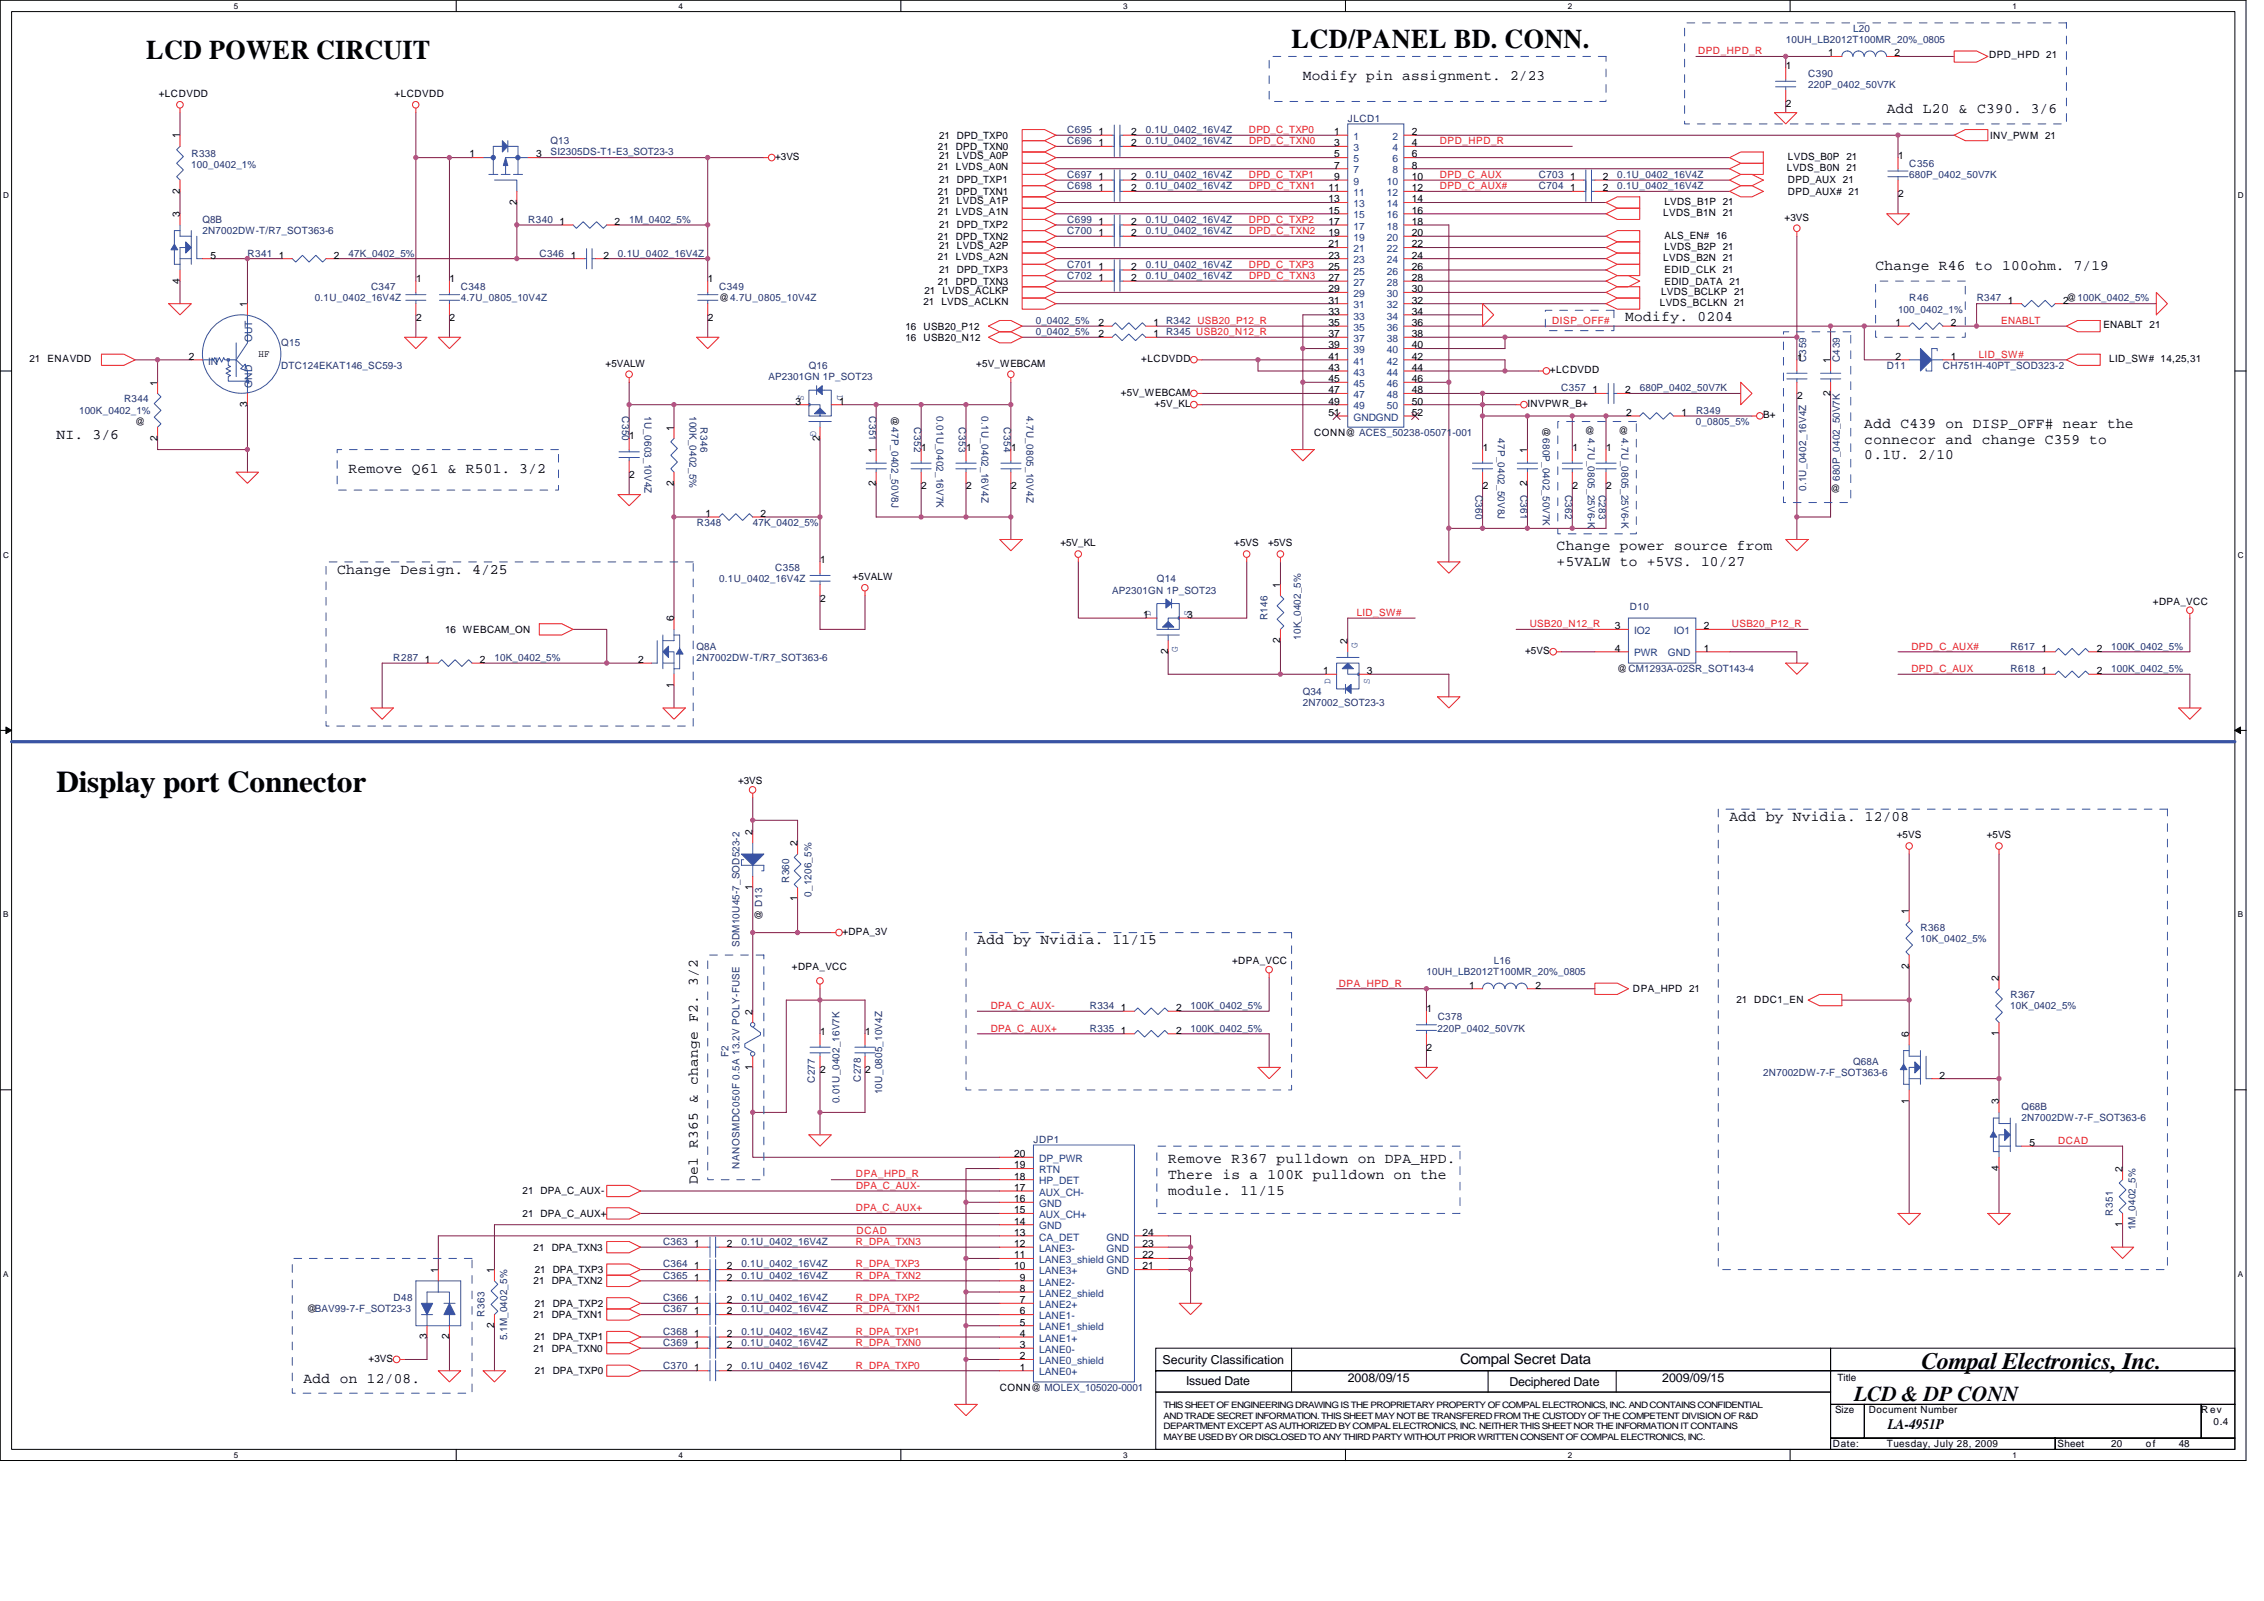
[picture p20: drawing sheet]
<svg xmlns="http://www.w3.org/2000/svg" width="297mm" height="210mm" viewBox="0 0 297 210" stroke-linecap="round" stroke-linejoin="round" font-family="sans-serif">
<defs><g id="words">
<text font-size="4" fill="#010202" x="7.4" y="103.8">Display port Connector</text>
<g font-size="3.5" fill="#010202">
<text x="19.2" y="7.7">LCD POWER CIRCUIT</text>
<text x="169.5" y="6.2">LCD/PANEL BD. CONN.</text>
</g>
<text font-size="3.1" fill="#010202" x="252.1" y="179.6">Compal Electronics, Inc.</text>
<text font-size="2.8" fill="#010202" x="243.3" y="183.8">LCD &amp; DP CONN</text>
<g font-size="1.9" fill="#010202">
<text x="170.9" y="10.4">Modify pin assignment. 2/23</text>
<text x="247.5" y="14.9">Add L20 &amp; C390. 3/6</text>
<text x="246.1" y="35.5">Change R46 to 100ohm. 7/19</text>
<text x="213.2" y="42.1">Modify. 0204</text>
<text x="7.4" y="57.6">NI. 3/6</text>
<text x="244.6" y="56.1">Add C439 on DISP_OFF# near the</text>
<text x="244.6" y="58.2">connecor and change C359 to</text>
<text x="45.7" y="62">Remove Q61 &amp; R501. 3/2</text>
<text x="244.6" y="60.3">0.1U. 2/10</text>
<text x="44.2" y="75.2">Change Design. 4/25</text>
<text x="204.2" y="72.2">Change power source from</text>
<text x="204.2" y="74.2">+5VALW to +5VS. 10/27</text>
<text x="226.9" y="107.7">Add by Nvidia. 12/08</text>
<text x="128.2" y="123.9">Add by Nvidia. 11/15</text>
<text x="91.5" y="155.3" transform="rotate(-90 91.5 155.3)">Del R365 &amp; change F2. 3/2</text>
<text x="153.3" y="152.6">Remove R367 pulldown on DPA_HPD.</text>
<text x="153.3" y="154.7">There is a 100K pulldown on the</text>
<text x="153.3" y="156.7">module. 11/15</text>
<text x="191.6" y="179">Compal Secret Data</text>
<text x="39.8" y="181.3">Add on 12/08.</text>
<text x="247.7" y="187.4">LA-4951P</text>
</g>
<g font-size="1.6" fill="#010202">
<text x="152.5" y="178.9">Security Classification</text>
<text x="155.6" y="181.6">Issued Date</text>
<text x="176.8" y="181.2">2008/09/15</text>
<text x="198.1" y="181.8">Deciphered Date</text>
<text x="218.1" y="181.2">2009/09/15</text>
</g>
<g font-size="1.3" fill="#282973">
<text x="234.3" y="5.6">10UH_LB2012T100MR_20%_0805</text>
<text x="243.1" y="4.2">L20</text>
<text x="237.2" y="11.6">220P_0402_50V7K</text>
<text x="237.3" y="10.1">C390</text>
<text x="140" y="17.4">C695</text>
<text x="150.3" y="17.4">0.1U_0402_16V4Z</text>
<text x="176.8" y="16">JLCD1</text>
<text x="25.1" y="22">100_0402_1%</text>
<text x="25.1" y="20.5">R338</text>
<text x="72.2" y="18.9">Q13</text>
<text x="72.2" y="20.4">SI2305DS-T1-E3_SOT23-3</text>
<text x="140" y="18.9">C696</text>
<text x="140" y="23.3">C697</text>
<text x="150.3" y="18.9">0.1U_0402_16V4Z</text>
<text x="150.3" y="23.3">0.1U_0402_16V4Z</text>
<text x="201.9" y="23.3">C703</text>
<text x="212.2" y="23.3">0.1U_0402_16V4Z</text>
<text x="250.5" y="21.9">C356</text>
<text x="250.5" y="23.3">680P_0402_50V7K</text>
<text x="26.6" y="29.2">Q8B</text>
<text x="69.3" y="29.2">R340</text>
<text x="82.5" y="29.2">1M_0402_5%</text>
<text x="140" y="29.2">C699</text>
<text x="140" y="24.8">C698</text>
<text x="150.3" y="29.2">0.1U_0402_16V4Z</text>
<text x="150.3" y="24.8">0.1U_0402_16V4Z</text>
<text x="201.9" y="24.8">C704</text>
<text x="212.2" y="24.8">0.1U_0402_16V4Z</text>
<text x="26.6" y="30.7">2N7002DW-T/R7_SOT363-6</text>
<text x="32.5" y="33.7">R341</text>
<text x="45.7" y="33.7">47K_0402_5%</text>
<text x="70.8" y="33.7">C346</text>
<text x="81.1" y="33.7">0.1U_0402_16V4Z</text>
<text x="140" y="30.7">C700</text>
<text x="140" y="35.1">C701</text>
<text x="150.3" y="30.7">0.1U_0402_16V4Z</text>
<text x="150.3" y="35.1">0.1U_0402_16V4Z</text>
<text x="41.3" y="39.5">0.1U_0402_16V4Z</text>
<text x="48.7" y="38.1">C347</text>
<text x="60.4" y="39.5">4.7U_0805_10V4Z</text>
<text x="60.5" y="38.1">C348</text>
<text x="94.4" y="38.1">C349</text>
<text x="140" y="36.6">C702</text>
<text x="150.3" y="36.6">0.1U_0402_16V4Z</text>
<text x="249" y="41">100_0402_1%</text>
<text x="250.5" y="39.5">R46</text>
<text x="259.4" y="39.5">R347</text>
<text x="36.9" y="45.4">Q15</text>
<text x="135.9" y="44">0_0402_5%</text>
<text x="135.9" y="42.5">0_0402_5%</text>
<text x="237" y="47.5" transform="rotate(-90 237 47.5)">C359</text>
<text x="241.4" y="47.5" transform="rotate(-90 241.4 47.5)">C439</text>
<text x="16.3" y="52.8">R344</text>
<text x="36.9" y="48.4">DTC124EKAT146_SC59-3</text>
<text x="100.8" y="49.8">AP2301GN 1P_SOT23</text>
<text x="106.1" y="48.4">Q16</text>
<text x="204.8" y="51.3">C357</text>
<text x="215.1" y="51.3">680P_0402_50V7K</text>
<text x="247.6" y="48.4">D11</text>
<text x="254.9" y="48.4">CH751H-40PT_SOD323-2</text>
<text x="10.4" y="54.3">100K_0402_1%</text>
<text x="81.6" y="54.6" transform="rotate(90 81.6 54.6)">C350</text>
<text x="84.6" y="54.6" transform="rotate(90 84.6 54.6)">1U_0603_10V4Z</text>
<text x="90.5" y="54.6" transform="rotate(90 90.5 54.6)">100K_0402_5%</text>
<text x="91.9" y="56" transform="rotate(90 91.9 56)">R346</text>
<text x="114" y="54.6" transform="rotate(90 114 54.6)">C351</text>
<text x="119.9" y="56" transform="rotate(90 119.9 56)">C352</text>
<text x="122.9" y="54.6" transform="rotate(90 122.9 54.6)">0.01U_0402_16V7K</text>
<text x="125.8" y="56" transform="rotate(90 125.8 56)">C353</text>
<text x="128.8" y="54.6" transform="rotate(90 128.8 54.6)">0.1U_0402_16V4Z</text>
<text x="131.7" y="56" transform="rotate(90 131.7 56)">C354</text>
<text x="134.7" y="54.6" transform="rotate(90 134.7 54.6)">4.7U_0805_10V4Z</text>
<text x="196.5" y="57.5" transform="rotate(90 196.5 57.5)">47P_0402_50V8J</text>
<text x="208.3" y="57.5" transform="rotate(90 208.3 57.5)">4.7U_0805_25V6-K</text>
<text x="212.7" y="57.5" transform="rotate(90 212.7 57.5)">4.7U_0805_25V6-K</text>
<text x="222.5" y="55.7">0_0805_5%</text>
<text x="222.5" y="54.3">R349</text>
<text x="193.6" y="64.9" transform="rotate(90 193.6 64.9)">C360</text>
<text x="199.5" y="64.9" transform="rotate(90 199.5 64.9)">C361</text>
<text x="205.4" y="64.9" transform="rotate(90 205.4 64.9)">C362</text>
<text x="209.8" y="64.9" transform="rotate(90 209.8 64.9)">C283</text>
<text x="237" y="64.4" transform="rotate(-90 237 64.4)">0.1U_0402_16V4Z</text>
<text x="241.4" y="63.1" transform="rotate(-90 241.4 63.1)">680P_0402_50V7K</text>
<text x="91.4" y="69">R348</text>
<text x="98.8" y="69">47K_0402_5%</text>
<text x="94.3" y="76.4">0.1U_0402_16V4Z</text>
<text x="101.7" y="74.9">C358</text>
<text x="145.9" y="77.8">AP2301GN 1P_SOT23</text>
<text x="151.8" y="76.4">Q14</text>
<text x="166.3" y="81.4" transform="rotate(-90 166.3 81.4)">R146</text>
<text x="170.7" y="83.9" transform="rotate(-90 170.7 83.9)">10K_0402_5%</text>
<text x="213.8" y="80">D10</text>
<text x="51.6" y="86.7">R287</text>
<text x="64.9" y="86.7">10K_0402_5%</text>
<text x="91.4" y="85.2">Q8A</text>
<text x="91.4" y="86.7">2N7002DW-T/R7_SOT363-6</text>
<text x="263.8" y="88.2">R618</text>
<text x="263.8" y="85.2">R617</text>
<text x="277" y="88.2">100K_0402_5%</text>
<text x="277" y="85.2">100K_0402_5%</text>
<text x="170.9" y="91.1">Q34</text>
<text x="170.9" y="92.6">2N7002_SOT23-3</text>
<text x="103.5" y="115.8" transform="rotate(-90 103.5 115.8)">R360</text>
<text x="106.5" y="117.6" transform="rotate(-90 106.5 117.6)">0_1206_5%</text>
<text x="97" y="124.2" transform="rotate(-90 97 124.2)">SDM10U45-7_SOD523-2</text>
<text x="252" y="123.5">10K_0402_5%</text>
<text x="252" y="122">R368</text>
<text x="187.2" y="127.9">10UH_LB2012T100MR_20%_0805</text>
<text x="196" y="126.4">L16</text>
<text x="263.8" y="130.9">R367</text>
<text x="143" y="132.4">R334</text>
<text x="143" y="135.3">R335</text>
<text x="156.2" y="132.4">100K_0402_5%</text>
<text x="156.2" y="135.3">100K_0402_5%</text>
<text x="188.6" y="135.3">220P_0402_50V7K</text>
<text x="188.6" y="133.8">C378</text>
<text x="263.8" y="132.4">10K_0402_5%</text>
<text x="95.6" y="138.7" transform="rotate(-90 95.6 138.7)">F2</text>
<text x="106.9" y="142.1" transform="rotate(-90 106.9 142.1)">C277</text>
<text x="112.9" y="141.9" transform="rotate(-90 112.9 141.9)">C278</text>
<text x="115.7" y="143.5" transform="rotate(-90 115.7 143.5)">10U_0805_10V4Z</text>
<text x="231.3" y="141.2">2N7002DW-7-F_SOT363-6</text>
<text x="243.1" y="139.7">Q68A</text>
<text x="110.1" y="144.7" transform="rotate(-90 110.1 144.7)">0.01U_0402_16V7K</text>
<text x="135.6" y="149.9">JDP1</text>
<text x="265.2" y="145.6">Q68B</text>
<text x="265.2" y="147.1">2N7002DW-7-F_SOT363-6</text>
<text x="97" y="153.3" transform="rotate(-90 97 153.3)">NANOSMDC050F 0.5A 13.2V POLY-FUSE</text>
<text x="277.2" y="159.4" transform="rotate(-90 277.2 159.4)">R351</text>
<text x="280.2" y="161.4" transform="rotate(-90 280.2 161.4)">1M_0402_5%</text>
<text x="87" y="163.3">C363</text>
<text x="87" y="167.7">C365</text>
<text x="87" y="166.2">C364</text>
<text x="97.3" y="163.3">0.1U_0402_16V4Z</text>
<text x="97.3" y="167.7">0.1U_0402_16V4Z</text>
<text x="97.3" y="166.2">0.1U_0402_16V4Z</text>
<text x="51.6" y="170.6">D48</text>
<text x="63.6" y="172.7" transform="rotate(-90 63.6 172.7)">R363</text>
<text x="87" y="172.1">C367</text>
<text x="87" y="170.6">C366</text>
<text x="97.3" y="172.1">0.1U_0402_16V4Z</text>
<text x="97.3" y="170.6">0.1U_0402_16V4Z</text>
<text x="66.5" y="175.8" transform="rotate(-90 66.5 175.8)">5.1M_0402_5%</text>
<text x="87" y="175.1">C368</text>
<text x="87" y="176.5">C369</text>
<text x="87" y="179.5">C370</text>
<text x="97.3" y="175.1">0.1U_0402_16V4Z</text>
<text x="97.3" y="176.5">0.1U_0402_16V4Z</text>
<text x="97.3" y="179.5">0.1U_0402_16V4Z</text>
</g>
<g font-size="1.3" fill="#ed2024">
<text x="222.8" y="7.1">DPD_HPD_R</text>
<text x="163.9" y="17.4">DPD_C_TXP0</text>
<text x="163.9" y="23.3">DPD_C_TXP1</text>
<text x="163.9" y="18.9">DPD_C_TXN0</text>
<text x="188.9" y="23.3">DPD_C_AUX</text>
<text x="188.9" y="18.9">DPD_HPD_R</text>
<text x="163.9" y="29.2">DPD_C_TXP2</text>
<text x="163.9" y="24.8">DPD_C_TXN1</text>
<text x="188.9" y="24.8">DPD_C_AUX#</text>
<text x="163.9" y="35.1">DPD_C_TXP3</text>
<text x="163.9" y="30.7">DPD_C_TXN2</text>
<text x="163.9" y="36.6">DPD_C_TXN3</text>
<text x="203.6" y="42.5">DISP_OFF#</text>
<text x="259.6" y="46.9">LID_SW#</text>
<text x="262.6" y="42.5">ENABLT</text>
<text x="178" y="80.8">LID_SW#</text>
<text x="200.7" y="82.3">USB20_N12_R</text>
<text x="227.2" y="82.3">USB20_P12_R</text>
<text x="250.8" y="85.2">DPD_C_AUX#</text>
<text x="250.8" y="88.1">DPD_C_AUX</text>
<text x="175.7" y="129.4">DPA_HPD_R</text>
<text x="130" y="135.3">DPA_C_AUX+</text>
<text x="130" y="132.3">DPA_C_AUX-</text>
<text x="112.3" y="154.4">DPA_HPD_R</text>
<text x="112.3" y="155.9">DPA_C_AUX-</text>
<text x="270" y="150">DCAD</text>
<text x="112.3" y="158.9">DPA_C_AUX+</text>
<text x="112.4" y="161.8">DCAD</text>
<text x="112.3" y="163.3">R_DPA_TXN3</text>
<text x="112.3" y="167.7">R_DPA_TXN2</text>
<text x="112.3" y="166.2">R_DPA_TXP3</text>
<text x="112.3" y="170.6">R_DPA_TXP2</text>
<text x="112.3" y="172.1">R_DPA_TXN1</text>
<text x="112.3" y="176.5">R_DPA_TXN0</text>
<text x="112.3" y="179.5">R_DPA_TXP0</text>
<text x="112.3" y="175.1">R_DPA_TXP1</text>
</g>
<g font-size="1.3" fill="#010202">
<text x="234.3" y="9">1</text>
<text x="239.9" y="7.4">1</text>
<text x="248.6" y="7.4">2</text>
<text x="261" y="7.6">DPD_HPD 21</text>
<text x="20.8" y="12.7">+LCDVDD</text>
<text x="51.7" y="12.7">+LCDVDD</text>
<text x="144.1" y="17.7">1</text>
<text x="148.4" y="17.7">2</text>
<text x="175" y="17.7">1</text>
<text x="185.2" y="17.7">2</text>
<text x="234.3" y="14.1">2</text>
<text x="23.6" y="18.2" transform="rotate(-90 23.6 18.2)">1</text>
<text x="61.6" y="20.7">1</text>
<text x="70.3" y="20.7">3</text>
<text x="101.7" y="21">+3VS</text>
<text x="123.1" y="22.3">21 LVDS_A0N</text>
<text x="123.1" y="19.6">21 DPD_TXN0</text>
<text x="123.2" y="20.8">21 LVDS_A0P</text>
<text x="123.2" y="18.2">21 DPD_TXP0</text>
<text x="144.1" y="19.2">1</text>
<text x="144.1" y="23.6">1</text>
<text x="148.4" y="19.2">2</text>
<text x="148.4" y="23.6">2</text>
<text x="175" y="19.2">3</text>
<text x="175" y="20.7">5</text>
<text x="175" y="22.1">7</text>
<text x="175" y="23.6">9</text>
<text x="185.2" y="23.6">10</text>
<text x="185.2" y="19.2">4</text>
<text x="185.2" y="20.7">6</text>
<text x="185.2" y="22.1">8</text>
<text x="206" y="23.6">1</text>
<text x="210.3" y="23.6">2</text>
<text x="234.4" y="22.5">LVDS_B0N 21</text>
<text x="234.6" y="21">LVDS_B0P 21</text>
<text x="249" y="20.8">1</text>
<text x="261.1" y="18.2">INV_PWM 21</text>
<text x="23.6" y="28.5" transform="rotate(-90 23.6 28.5)">3</text>
<text x="23.6" y="25.4" transform="rotate(-90 23.6 25.4)">2</text>
<text x="67.8" y="26.9" transform="rotate(-90 67.8 26.9)">2</text>
<text x="73.4" y="29.5">1</text>
<text x="80.6" y="29.5">2</text>
<text x="123.1" y="28.2">21 LVDS_A1N</text>
<text x="123.1" y="25.5">21 DPD_TXN1</text>
<text x="123.2" y="26.7">21 LVDS_A1P</text>
<text x="123.2" y="24.1">21 DPD_TXP1</text>
<text x="123.2" y="30">21 DPD_TXP2</text>
<text x="144.1" y="29.5">1</text>
<text x="144.1" y="25.1">1</text>
<text x="148.4" y="29.5">2</text>
<text x="148.4" y="25.1">2</text>
<text x="174.3" y="25.1">11</text>
<text x="174.3" y="26.5">13</text>
<text x="174.3" y="28">15</text>
<text x="174.3" y="29.5">17</text>
<text x="185.2" y="25.1">12</text>
<text x="185.2" y="26.5">14</text>
<text x="185.2" y="28">16</text>
<text x="185.2" y="29.5">18</text>
<text x="206" y="25.1">1</text>
<text x="210.3" y="25.1">2</text>
<text x="218.2" y="28.3">LVDS_B1N 21</text>
<text x="218.4" y="26.9">LVDS_B1P 21</text>
<text x="234.1" y="28.9">+3VS</text>
<text x="234.6" y="24.1">DPD_AUX 21</text>
<text x="234.6" y="25.5">DPD_AUX# 21</text>
<text x="249" y="25.9">2</text>
<text x="27.6" y="33.9">5</text>
<text x="36.6" y="33.9">1</text>
<text x="43.8" y="33.9">2</text>
<text x="74.9" y="33.9">1</text>
<text x="79.2" y="33.9">2</text>
<text x="123.1" y="34.1">21 LVDS_A2N</text>
<text x="123.1" y="31.4">21 DPD_TXN2</text>
<text x="123.2" y="32.6">21 LVDS_A2P</text>
<text x="123.2" y="35.9">21 DPD_TXP3</text>
<text x="144.1" y="31">1</text>
<text x="144.1" y="35.4">1</text>
<text x="148.4" y="31">2</text>
<text x="148.4" y="35.4">2</text>
<text x="174.3" y="31">19</text>
<text x="174.3" y="32.4">21</text>
<text x="174.3" y="33.9">23</text>
<text x="174.3" y="35.4">25</text>
<text x="185.2" y="31">20</text>
<text x="185.2" y="32.4">22</text>
<text x="185.2" y="33.9">24</text>
<text x="185.2" y="35.4">26</text>
<text x="218.2" y="34.2">LVDS_B2N 21</text>
<text x="218.4" y="31.3">ALS_EN# 16</text>
<text x="218.4" y="32.8">LVDS_B2P 21</text>
<text x="218.4" y="35.9">EDID_CLK 21</text>
<text x="23.6" y="37.2" transform="rotate(-90 23.6 37.2)">4</text>
<text x="32.4" y="40.3" transform="rotate(-90 32.4 40.3)">1</text>
<text x="54.6" y="37">1</text>
<text x="59" y="37">1</text>
<text x="92.9" y="37">1</text>
<text x="94.3" y="39.5">@4.7U_0805_10V4Z</text>
<text x="121.2" y="40">21 LVDS_ACLKN</text>
<text x="121.3" y="38.5">21</text>
<text x="123.1" y="37.3">21 DPD_TXN3</text>
<text x="123.7" y="38.5">LVDS_ACLKP</text>
<text x="144.1" y="36.8">1</text>
<text x="148.4" y="36.8">2</text>
<text x="174.3" y="36.8">27</text>
<text x="174.3" y="38.3">29</text>
<text x="174.3" y="39.8">31</text>
<text x="174.3" y="41.3">33</text>
<text x="185.2" y="36.8">28</text>
<text x="185.2" y="38.3">30</text>
<text x="185.2" y="39.8">32</text>
<text x="185.2" y="41.3">34</text>
<text x="217.8" y="40.1">LVDS_BCLKN 21</text>
<text x="217.9" y="38.6">LVDS_BCLKP 21</text>
<text x="218.4" y="37.3">EDID_DATA 21</text>
<text x="263.4" y="39.8">1</text>
<text x="270.7" y="39.8">2@100K_0402_5%</text>
<text x="3.9" y="47.5">21</text>
<text x="6.2" y="47.5">ENAVDD</text>
<text x="24.8" y="47.2">2</text>
<text x="33.9" y="46.8">HF</text>
<text x="54.6" y="42.1">2</text>
<text x="59" y="42.1">2</text>
<text x="92.9" y="42.1">2</text>
<text x="118.8" y="43.2">16</text>
<text x="118.8" y="44.7">16</text>
<text x="121.2" y="43.2">USB20_P12</text>
<text x="121.2" y="44.7">USB20_N12</text>
<text x="144.1" y="44.2">2</text>
<text x="144.1" y="42.8">2</text>
<text x="149.7" y="47.5">+LCDVDD</text>
<text x="151.4" y="44.2">1 R345 USB20_N12_R</text>
<text x="151.4" y="42.8">1 R342 USB20_P12_R</text>
<text x="174.3" y="42.8">35</text>
<text x="174.3" y="44.2">37</text>
<text x="174.3" y="45.7">39</text>
<text x="174.3" y="47.2">41</text>
<text x="185.2" y="42.8">36</text>
<text x="185.2" y="44.2">38</text>
<text x="185.2" y="45.7">40</text>
<text x="185.2" y="47.2">42</text>
<text x="235.8" y="47.3">1</text>
<text x="240.2" y="47.6" transform="rotate(-90 240.2 47.6)">1</text>
<text x="248.7" y="47.2">2</text>
<text x="248.7" y="42.8">1</text>
<text x="255.9" y="47.2">1</text>
<text x="255.9" y="42.8">2</text>
<text x="276" y="43.1">ENABLT 21</text>
<text x="276.7" y="47.5">LID_SW# 14,25,31</text>
<text x="20.7" y="50.6" transform="rotate(-90 20.7 50.6)">1</text>
<text x="32.4" y="53.4" transform="rotate(-90 32.4 53.4)">3</text>
<text x="79.5" y="48.1">+5VALW</text>
<text x="104.3" y="53.1">3</text>
<text x="110.1" y="53.1">1</text>
<text x="128.1" y="48.1">+5V_WEBCAM</text>
<text x="147.1" y="51.9">+5V_WEBCAM</text>
<text x="151.5" y="53.4">+5V_KL</text>
<text x="174.3" y="48.6">43</text>
<text x="174.3" y="50.1">45</text>
<text x="174.3" y="51.6">47</text>
<text x="174.3" y="53.1">49</text>
<text x="185.2" y="48.6">44</text>
<text x="185.2" y="50.1">46</text>
<text x="185.2" y="51.6">48</text>
<text x="185.2" y="53.1">50</text>
<text x="200.4" y="53.4">INVPWR_B+</text>
<text x="203.3" y="49">+LCDVDD</text>
<text x="208.9" y="51.6">1</text>
<text x="213.2" y="51.6">2</text>
<text x="235.8" y="52.4">2</text>
<text x="240.2" y="51.9" transform="rotate(-90 240.2 51.9)">2</text>
<text x="17.8" y="55.7">@</text>
<text x="20.7" y="57.8" transform="rotate(-90 20.7 57.8)">2</text>
<text x="82.6" y="57.6">1</text>
<text x="88.4" y="56.5" transform="rotate(-90 88.4 56.5)">1</text>
<text x="107.6" y="57.8" transform="rotate(-90 107.6 57.8)">2</text>
<text x="114.9" y="59.4" transform="rotate(-90 114.9 59.4)">1</text>
<text x="117" y="54.6" transform="rotate(90 117 54.6)">@47P_0402_50V8J</text>
<text x="120.9" y="59.1">1</text>
<text x="126.8" y="59.1">1</text>
<text x="132.6" y="59.1">1</text>
<text x="172.4" y="57.2">CONN@ ACES_50238-05071-001</text>
<text x="174.3" y="54.5">51</text>
<text x="185.2" y="54.5">52</text>
<text x="194.5" y="59.1">1</text>
<text x="200.4" y="59.4" transform="rotate(-90 200.4 59.4)">1</text>
<text x="202.4" y="56" transform="rotate(90 202.4 56)">@680P_0402_50V7K</text>
<text x="206.3" y="59.1">1</text>
<text x="207.9" y="56.9">@</text>
<text x="210.7" y="59.1">1</text>
<text x="212.3" y="56.9">@</text>
<text x="213.4" y="54.5">2</text>
<text x="220.6" y="54.5">1</text>
<text x="231.3" y="54.9">B+</text>
<text x="82.6" y="62.7">2</text>
<text x="88.4" y="63.7" transform="rotate(-90 88.4 63.7)">2</text>
<text x="114.9" y="63.7" transform="rotate(-90 114.9 63.7)">2</text>
<text x="120.9" y="64.2">2</text>
<text x="126.8" y="64.2">2</text>
<text x="132.6" y="64.2">2</text>
<text x="194.5" y="64.2">2</text>
<text x="200.4" y="63.7" transform="rotate(-90 200.4 63.7)">2</text>
<text x="206.3" y="64.2">2</text>
<text x="210.7" y="64.2">2</text>
<text x="240.2" y="64.6">@</text>
<text x="92.6" y="67.8">1</text>
<text x="99.8" y="67.8">2</text>
<text x="139.1" y="71.6">+5V_KL</text>
<text x="161.9" y="71.6">+5VS</text>
<text x="166.4" y="71.6">+5VS</text>
<text x="107.6" y="73.8">1</text>
<text x="111.9" y="76.1">+5VALW</text>
<text x="168" y="77.1" transform="rotate(-90 168 77.1)">1</text>
<text x="58.4" y="83">16 WEBCAM_ON</text>
<text x="88.4" y="81.5" transform="rotate(-90 88.4 81.5)">6</text>
<text x="107.6" y="78.9">2</text>
<text x="150" y="81">1</text>
<text x="155.8" y="81">3</text>
<text x="211.9" y="82.5">3</text>
<text x="223.5" y="82.5">2</text>
<text x="282.5" y="79.3">+DPA_VCC</text>
<text x="55.7" y="86.9">1</text>
<text x="63" y="86.9">2</text>
<text x="83.7" y="86.9">2</text>
<text x="153.2" y="85.8" transform="rotate(-90 153.2 85.8)">2</text>
<text x="168" y="84.3" transform="rotate(-90 168 84.3)">2</text>
<text x="173.6" y="88.4">1</text>
<text x="176.8" y="84.5" transform="rotate(-90 176.8 84.5)">2</text>
<text x="179.3" y="88.4">3</text>
<text x="200.1" y="85.8">+5VS</text>
<text x="211.9" y="85.5">4</text>
<text x="212.2" y="88.2">@CM1293A-02SR_SOT143-4</text>
<text x="223.5" y="85.5">1</text>
<text x="267.9" y="88.4">1</text>
<text x="267.9" y="85.5">1</text>
<text x="275.1" y="88.4">2</text>
<text x="275.1" y="85.5">2</text>
<text x="88.4" y="90.2" transform="rotate(-90 88.4 90.2)">1</text>
<text x="96.8" y="102.9">+3VS</text>
<text x="98.7" y="109.5" transform="rotate(-90 98.7 109.5)">2</text>
<text x="104.6" y="111" transform="rotate(-90 104.6 111)">2</text>
<text x="248.9" y="110">+5VS</text>
<text x="260.7" y="110">+5VS</text>
<text x="98.7" y="116.7" transform="rotate(-90 98.7 116.7)">1</text>
<text x="104.6" y="118.2" transform="rotate(-90 104.6 118.2)">1</text>
<text x="250.5" y="119.8" transform="rotate(-90 250.5 119.8)">1</text>
<text x="100" y="120.7" transform="rotate(-90 100 120.7)">@ D13</text>
<text x="110.5" y="122.6">+DPA_3V</text>
<text x="103.9" y="127.2">+DPA_VCC</text>
<text x="161.7" y="126.4">+DPA_VCC</text>
<text x="192.7" y="129.7">1</text>
<text x="201.4" y="129.7">2</text>
<text x="214.2" y="130.1">DPA_HPD 21</text>
<text x="227.8" y="131.6">21 DDC1_EN</text>
<text x="250.5" y="127" transform="rotate(-90 250.5 127)">2</text>
<text x="262.3" y="128.6" transform="rotate(-90 262.3 128.6)">2</text>
<text x="98.7" y="133.1" transform="rotate(-90 98.7 133.1)">2</text>
<text x="107.6" y="135.7">1</text>
<text x="113.5" y="135.7">1</text>
<text x="147.1" y="132.6">1</text>
<text x="147.1" y="135.6">1</text>
<text x="154.3" y="132.6">2</text>
<text x="154.3" y="135.6">2</text>
<text x="187.2" y="132.8">1</text>
<text x="187.2" y="137.8">2</text>
<text x="250.5" y="136" transform="rotate(-90 250.5 136)">6</text>
<text x="262.3" y="135.9" transform="rotate(-90 262.3 135.9)">1</text>
<text x="98.7" y="140.3" transform="rotate(-90 98.7 140.3)">1</text>
<text x="107.6" y="140.8">2</text>
<text x="113.5" y="140.8">2</text>
<text x="254.5" y="141.5">2</text>
<text x="250.5" y="144.7" transform="rotate(-90 250.5 144.7)">1</text>
<text x="262.3" y="144.9" transform="rotate(-90 262.3 144.9)">3</text>
<text x="133.1" y="151.8">20</text>
<text x="133.1" y="153.2">19</text>
<text x="133.1" y="154.7">18</text>
<text x="262.3" y="153.6" transform="rotate(-90 262.3 153.6)">4</text>
<text x="266.3" y="150.3">5</text>
<text x="278.5" y="153.7" transform="rotate(-90 278.5 153.7)">2</text>
<text x="68.6" y="159.6">21 DPA_C_AUX+</text>
<text x="68.6" y="156.7">21 DPA_C_AUX-</text>
<text x="133.1" y="156.2">17</text>
<text x="133.1" y="157.7">16</text>
<text x="133.1" y="159.1">15</text>
<text x="133.1" y="160.6">14</text>
<text x="278.5" y="160.9" transform="rotate(-90 278.5 160.9)">1</text>
<text x="57.5" y="167" transform="rotate(-90 57.5 167)">1</text>
<text x="64.9" y="167" transform="rotate(-90 64.9 167)">1</text>
<text x="70" y="164">21</text>
<text x="70.2" y="167">21</text>
<text x="72.4" y="164">DPA_TXN3</text>
<text x="72.5" y="167">DPA_TXP3</text>
<text x="91.1" y="163.6">1</text>
<text x="91.1" y="168">1</text>
<text x="91.1" y="166.5">1</text>
<text x="95.4" y="163.6">2</text>
<text x="95.4" y="168">2</text>
<text x="95.4" y="166.5">2</text>
<text x="133.1" y="162.1">13</text>
<text x="133.1" y="163.6">12</text>
<text x="133.1" y="165">11</text>
<text x="133.1" y="166.5">10</text>
<text x="133.8" y="168">9</text>
<text x="149.9" y="162.1">24</text>
<text x="149.9" y="163.6">23</text>
<text x="149.9" y="165">22</text>
<text x="149.9" y="166.5">21</text>
<text x="40.3" y="172.1">@BAV99-7-F_SOT23-3</text>
<text x="70" y="168.4">21</text>
<text x="70" y="172.9">21</text>
<text x="70.2" y="171.4">21</text>
<text x="72.4" y="168.4">DPA_TXN2</text>
<text x="72.4" y="172.9">DPA_TXN1</text>
<text x="72.5" y="171.4">DPA_TXP2</text>
<text x="91.1" y="172.4">1</text>
<text x="91.1" y="170.9">1</text>
<text x="95.4" y="172.4">2</text>
<text x="95.4" y="170.9">2</text>
<text x="133.8" y="169.4">8</text>
<text x="133.8" y="170.9">7</text>
<text x="133.8" y="172.4">6</text>
<text x="133.8" y="173.9">5</text>
<text x="48.4" y="178.6">+3VS</text>
<text x="56" y="175.7" transform="rotate(-90 56 175.7)">3</text>
<text x="58.9" y="175.7" transform="rotate(-90 58.9 175.7)">2</text>
<text x="64.9" y="174.2" transform="rotate(-90 64.9 174.2)">2</text>
<text x="70" y="177.3">21</text>
<text x="70.2" y="175.8">21</text>
<text x="72.4" y="177.3">DPA_TXN0</text>
<text x="72.5" y="175.8">DPA_TXP1</text>
<text x="91.1" y="175.3">1</text>
<text x="91.1" y="176.8">1</text>
<text x="91.1" y="179.8">1</text>
<text x="95.4" y="175.3">2</text>
<text x="95.4" y="176.8">2</text>
<text x="95.4" y="179.8">2</text>
<text x="133.8" y="175.3">4</text>
<text x="133.8" y="176.8">3</text>
<text x="133.8" y="178.3">2</text>
<text x="133.8" y="179.8">1</text>
<text x="70.2" y="180.2">21</text>
<text x="72.5" y="180.2">DPA_TXP0</text>
<text x="131.2" y="182.4">CONN@ MOLEX_105020-0001</text>
<text x="240.8" y="185.4">Size</text>
<text x="241.1" y="181.1">Title</text>
<text x="245.2" y="185.4">Document Number</text>
<text x="288.8" y="185.4">R ev</text>
<text x="240.5" y="189.8">Date:</text>
<text x="247.5" y="189.8">Tuesday, July 28, 2009</text>
<text x="269.9" y="189.8">Sheet</text>
<text x="277" y="189.8">20</text>
<text x="281.5" y="189.8">of</text>
<text x="285.9" y="189.8">48</text>
<text x="290.4" y="186.9">0.4</text>
</g>
<g font-size="1.3" fill="#1d437e">
<text x="177.6" y="18.3">1</text>
<text x="177.6" y="19.8">3</text>
<text x="177.6" y="21.3">5</text>
<text x="177.6" y="22.8">7</text>
<text x="182.7" y="18.3">2</text>
<text x="182.7" y="19.8">4</text>
<text x="182.7" y="21.3">6</text>
<text x="182.7" y="22.8">8</text>
<text x="177.6" y="24.2">9</text>
<text x="177.6" y="25.7">11</text>
<text x="177.6" y="27.2">13</text>
<text x="177.6" y="28.7">15</text>
<text x="182" y="24.2">10</text>
<text x="182" y="25.7">12</text>
<text x="182" y="27.2">14</text>
<text x="182" y="28.7">16</text>
<text x="177.6" y="30.1">17</text>
<text x="177.6" y="31.6">19</text>
<text x="177.6" y="33.1">21</text>
<text x="177.6" y="34.5">23</text>
<text x="182" y="30.1">18</text>
<text x="182" y="31.6">20</text>
<text x="182" y="33.1">22</text>
<text x="182" y="34.5">24</text>
<text x="177.6" y="36">25</text>
<text x="177.6" y="37.5">27</text>
<text x="177.6" y="39">29</text>
<text x="177.6" y="40.4">31</text>
<text x="177.6" y="41.9">33</text>
<text x="182" y="36">26</text>
<text x="182" y="37.5">28</text>
<text x="182" y="39">30</text>
<text x="182" y="40.4">32</text>
<text x="182" y="41.9">34</text>
<text x="27.3" y="47.8">IN</text>
<text x="33.1" y="44.9" transform="rotate(-90 33.1 44.9)">OUT</text>
<text x="177.6" y="43.4">35</text>
<text x="177.6" y="44.8">37</text>
<text x="177.6" y="46.3">39</text>
<text x="177.6" y="47.8">41</text>
<text x="182" y="43.4">36</text>
<text x="182" y="44.8">38</text>
<text x="182" y="46.3">40</text>
<text x="182" y="47.8">42</text>
<text x="33.1" y="50.9" transform="rotate(-90 33.1 50.9)">GND</text>
<text x="177.6" y="49.3">43</text>
<text x="177.6" y="50.8">45</text>
<text x="177.6" y="52.2">47</text>
<text x="177.6" y="53.7">49</text>
<text x="182" y="49.3">44</text>
<text x="182" y="50.8">46</text>
<text x="182" y="52.2">48</text>
<text x="182" y="53.7">50</text>
<text x="177.6" y="55.2">GNDGND</text>
<text x="214.4" y="83.2">IO2</text>
<text x="219.6" y="83.2">IO1</text>
<text x="214.4" y="86.1">PWR</text>
<text x="218.8" y="86.1">GND</text>
<text x="136.3" y="152.4">DP_PWR</text>
<text x="136.3" y="153.9">RTN</text>
<text x="136.3" y="155.3">HP_DET</text>
<text x="136.3" y="156.8">AUX_CH-</text>
<text x="136.3" y="158.3">GND</text>
<text x="136.3" y="159.8">AUX_CH+</text>
<text x="136.3" y="161.2">GND</text>
<text x="136.3" y="162.7">CA_DET</text>
<text x="136.3" y="164.2">LANE3-</text>
<text x="136.3" y="165.7">LANE3_shield GND</text>
<text x="136.3" y="167.1">LANE3+</text>
<text x="145.2" y="162.7">GND</text>
<text x="145.2" y="164.2">GND</text>
<text x="145.2" y="167.1">GND</text>
<text x="136.3" y="168.6">LANE2-</text>
<text x="136.3" y="170.1">LANE2_shield</text>
<text x="136.3" y="171.6">LANE2+</text>
<text x="136.3" y="173">LANE1-</text>
<text x="136.3" y="174.5">LANE1_shield</text>
<text x="136.3" y="176">LANE1+</text>
<text x="136.3" y="177.4">LANE0-</text>
<text x="136.3" y="178.9">LANE0_shield</text>
<text x="136.3" y="180.4">LANE0+</text>
</g>
<g font-size="1.3" fill="#3953a4">
<text x="104.7" y="51.7" transform="rotate(90 104.7 51.7)">S</text>
<text x="109.9" y="51.7" transform="rotate(90 109.9 51.7)">D</text>
<text x="106.3" y="56.5" transform="rotate(90 106.3 56.5)">G</text>
<text x="151" y="80.8" transform="rotate(-90 151 80.8)">D</text>
<text x="156.1" y="80.8" transform="rotate(-90 156.1 80.8)">S</text>
<text x="154.5" y="85.5" transform="rotate(-90 154.5 85.5)">G</text>
<text x="174.6" y="89.8" transform="rotate(-90 174.6 89.8)">D</text>
<text x="178.1" y="85" transform="rotate(-90 178.1 85)">G</text>
<text x="179.7" y="89.8" transform="rotate(-90 179.7 89.8)">S</text>
</g>
<g font-size="1.2" fill="#010202">
<text x="152.7" y="184.7">THIS SHEET OF ENGINEERING DRAWING IS THE PROPRIETARY PROPERTY OF COMPAL ELECTRONICS, INC. AND CONTAINS CONFIDENTIAL</text>
<text x="152.7" y="186.1">AND TRADE SECRET INFORMATION. THIS SHEET MAY NOT BE TRANSFERED FROM THE CUSTODY OF THE COMPETENT DIVISION OF R&amp;D</text>
<text x="152.7" y="187.4">DEPARTMENT EXCEPT AS AUTHORIZED BY COMPAL ELECTRONICS, INC. NEITHER THIS SHEET NOR THE INFORMATION IT CONTAINS</text>
<text x="152.7" y="188.8">MAY BE USED BY OR DISCLOSED TO ANY THIRD PARTY WITHOUT PRIOR WRITTEN CONSENT OF COMPAL ELECTRONICS, INC.</text>
</g>
<g font-size="1.1" fill="#010202">
<text x="30.7" y="1.1">5</text>
<text x="89" y="1.1">4</text>
<text x="147.4" y="1.1">3</text>
<text x="205.7" y="1.1">2</text>
<text x="264" y="1.1">1</text>
<text x=".4" y="26">D</text>
<text x="293.6" y="26">D</text>
<text x=".4" y="73.2">C</text>
<text x="293.6" y="73.2">C</text>
<text x=".4" y="120.3">B</text>
<text x="293.6" y="120.3">B</text>
<text x=".4" y="167.4">A</text>
<text x="293.6" y="167.4">A</text>
<text x="30.7" y="191.2">5</text>
<text x="89" y="191.2">4</text>
<text x="147.4" y="191.2">3</text>
<text x="205.7" y="191.2">2</text>
<text x="264" y="191.2">1</text>
</g>
</g></defs>
<path d="M0 0h294.7v191.6h-294.7zM1.5 1.5h291.7v188.6h-291.7z" fill="none" stroke="#010202" stroke-width=".13"/>
<g fill="#fff">
<path d="M30.7 .2h.6v1.2h-.6z"/>
<path d="M30.7 190.2h.6v1.2h-.6z"/>
</g>
<path d="M59.9 0v1.5M59.9 190.1v1.5" fill="none" stroke="#010202" stroke-width=".13"/>
<g fill="#fff">
<path d="M89 .2h.6v1.2h-.6z"/>
<path d="M89 190.2h.6v1.2h-.6z"/>
</g>
<path d="M118.2 0v1.5M118.2 190.1v1.5" fill="none" stroke="#010202" stroke-width=".13"/>
<g fill="#fff">
<path d="M147.4 .2h.5v1.2h-.5z"/>
<path d="M147.4 190.2h.5v1.2h-.5z"/>
</g>
<path d="M176.5 0v1.5M176.5 190.1v1.5" fill="none" stroke="#010202" stroke-width=".13"/>
<g fill="#fff">
<path d="M205.7 .2h.6v1.2h-.6z"/>
<path d="M205.7 190.2h.6v1.2h-.6z"/>
</g>
<path d="M234.9 0v1.5M234.9 190.1v1.5" fill="none" stroke="#010202" stroke-width=".13"/>
<g fill="#fff">
<path d="M264 .2h.6v1.2h-.6z"/>
<path d="M264 190.2h.6v1.2h-.6z"/>
<path d="M.4 25.1h.8v1.2h-.8z"/>
<path d="M293.6 25.1h.7v1.2h-.7z"/>
<path d="M.4 72.2h.8v1.2h-.8z"/>
<path d="M293.6 72.2h.7v1.2h-.7z"/>
</g>
<path d="M0 48.7h1.5M293.2 48.7h1.5" fill="none" stroke="#010202" stroke-width=".13"/>
<g fill="#fff">
<path d="M.4 119.4h.7v1.1h-.7z"/>
<path d="M293.6 119.4h.7v1.1h-.7z"/>
</g>
<path d="M0 95.8h1.5M293.2 95.8h1.5" fill="none" stroke="#010202" stroke-width=".13"/>
<path d="M.8 95.4l.7 .4-.7 .4z" fill="#010202"/>
<path d="M.8 95.4l.7 .4-.7 .4z" fill="none" stroke="#010202" stroke-width=".13"/>
<path d="M293.2 95.8l.8-.4v.8z" fill="#010202"/>
<path d="M293.2 95.8l.8-.4v.8z" fill="none" stroke="#010202" stroke-width=".13"/>
<g fill="#fff">
<path d="M.4 166.5h.7v1.2h-.7z"/>
<path d="M293.6 166.5h.7v1.2h-.7z"/>
</g>
<g fill="none" stroke="#010202" stroke-width=".13">
<path d="M0 142.9h1.5M293.2 142.9h1.5M151.6 176.8h88.6v3h-88.6zM151.6 179.8h88.6v2.8h-88.6zM169.5 176.8v5.8M195.2 179.8v2.8M212 179.8v2.8M240.2 176.8h53v3h-53zM240.2 179.8h53v4.4h-53zM151.6 182.6h88.6v7.5h-88.6zM240.2 184.2h4.4v4.4h-4.4zM240.2 188.6h29.4v1.5h-29.4z"/>
<path d="M244.6 184.2h44.2v4.4h-44.2zM269.6 188.6h23.6v1.5h-23.6zM288.8 184.2h4.4v4.4h-4.4z"/>
</g>
<g fill="none" stroke="#7f1542" stroke-width=".13">
<path d="M23.6 14.8v2.9M54.6 14.8v22.1M138.5 17.7h5.9M138.5 19.2h5.9M148.8 17.7h26.6M148.8 19.2h26.6M185.7 17.7h70.7M185.7 19.2h20.6M222.5 7.4h17.7M234.3 7.4v1.5M234.3 13.3v1.5M249 17.7v3"/>
<path d="M249 7.4h7.4M23.6 25.1v2.9M23.6 36.9v2.9M28 33.9h4.5v5.9M32.5 33.9h4.4M44.2 33.9h31M54.6 20.7h7.3M59 20.7v16.2M67.8 26.6v7.3M67.8 29.5h5.9M79.6 33.9h13.3M81.1 29.5h11.8"/>
<path d="M92.9 20.7v16.2M100.2 20.7h-29.4M138.5 33.9h36.9M138.5 32.5h36.9M138.5 20.7h36.9M138.5 22.1h36.9M138.5 26.6h36.9M138.5 28h36.9M138.5 29.5h5.9M138.5 23.6h5.9M138.5 25.1h5.9M138.5 31h5.9"/>
<path d="M138.5 35.4h5.9M138.5 36.9h5.9M138.5 38.4h36.9M138.5 39.8h36.9M148.8 29.5h26.6M148.8 23.6h26.6M148.8 25.1h26.6M148.8 31h26.6M148.8 35.4h26.6M148.8 36.9h26.6M185.7 29.5h4.4v44.2M185.7 20.7h41.2"/>
<path d="M185.7 22.1h41.2M185.7 23.6h20.6M185.7 25.1h20.6M185.7 33.9h25M185.7 32.5h25M185.7 26.6h25M185.7 28h25M185.7 31h25M185.7 35.4h25M185.7 36.9h25M185.7 38.4h25M185.7 39.8h25"/>
<path d="M210.7 23.6h16.2M210.7 25.1h16.2M235.8 31v16.2M249 25.1v2.9M263.8 39.8h-4.5v3M271.1 39.8h11.8M17.7 47.2h7.4M20.7 57.5v1.5h11.8M20.7 47.2v2.9M32.5 53.1v8.8M54.6 41.3v2.9M59 41.3v2.9"/>
<path d="M82.5 50.1v7.4M88.4 53.1v2.9M92.9 41.3v2.9M104.6 53.1h-22.1M107.6 57.5v10.3M110.5 53.1h4.5v5.9M115 53.1h5.9v5.9M120.9 53.1h11.7M126.7 53.1v5.9M132.6 50.1v8.9M134.1 44.2h10.3M134.1 42.8h10.3"/>
<path d="M151.8 44.2h23.6M151.8 42.8h23.6M157.7 47.2h17.7M157.7 53.1h17.7M157.7 51.6h17.7M165.1 47.2v1.5h10.3M170.9 50.1h4.5M170.9 45.7h4.5M175.4 41.3h-4.5v17.7M185.7 53.1h13.2M185.7 50.1h4.4M185.7 42.8h63.3"/>
<path d="M185.7 47.2h11.8v1.5M185.7 48.7h16.2M185.7 44.2h50.1M185.7 51.6h23.6M185.7 41.3h8.8M194.5 51.6v7.4M194.5 54.6h5.9v4.4M197.5 44.2v1.5h-11.8M200.4 54.6h5.9M206.3 54.6v4.4M206.3 54.6h4.4v4.4M210.7 54.6h3"/>
<path d="M213.7 51.6h14.7M221 54.6h8.9M235.8 51.6v16.2h4.4v-16.2M240.2 42.8v4.4M244.6 42.8v4.4h4.4M256.4 47.2h14.7M271.1 42.8h-14.7M82.5 61.9v3M88.4 63.4v17.7M88.4 67.8h4.5M100.2 67.8h7.4v5.9M107.6 78.1v4.4h5.9v-4.4"/>
<path d="M115 63.4v4.4h17.6M120.9 63.4v4.4M126.7 63.4v4.4M132.6 63.4v7.4M141.5 73.7v7.4h8.8M163.6 73.7v7.4h-7.4M168 73.7v3M194.5 63.4v5.9M200.4 63.4v5.9M206.3 63.4v5.9M210.7 63.4v5.9h-20.6M235.8 67.8v3"/>
<path d="M56 87h-5.9v5.9M75.2 82.5h4.4v4.5h-16.2M79.6 87h4.4M88.4 89.9v3M153.3 85.5v2.9h20.6M168 84v4.4M179.8 88.4h10.3v3M185.7 81.1h-8.9v2.9M198.9 82.5h10.4M204.8 85.5h4.5M226.9 85.5h8.9v1.5M226.9 82.5h10.3"/>
<path d="M249 85.5h19.2M249 88.4h19.2M275.5 88.4h11.8v4.5M287.3 81.1v4.4h-11.8M98.8 104.6v4.5M98.8 107.6h5.8v2.9M98.8 116.4v16.2M104.6 117.9v4.4M250.5 112v7.4M262.3 112v16.2M98.8 140v5.9M98.8 122.3h10.3"/>
<path d="M107.6 140v8.8M107.6 129.7v5.9M113.5 140v5.9h-5.9M113.5 135.6v-4.4h-10.3v14.7h-4.4M128.2 132.6h19.2M128.2 135.6h19.2M154.7 135.6h11.8v4.4M166.5 128.2v4.4h-11.8M187.2 129.7v2.9M187.2 137.1v2.9M193 129.7h-17.6M201.9 129.7h7.4"/>
<path d="M241.7 131.2h8.8M250.5 126.7v8.9M262.3 135.6v8.8M84 156.2h47.2M84 159.1h47.2M98.8 145.9v5.9h32.4M109.1 154.7h22.1M126.7 157.7h4.5M131.2 153.3h-4.5v30.9M250.5 144.4v14.7M254.9 141.5h7.4M262.3 153.3v5.8"/>
<path d="M266.7 150.3h11.8v3M56 175.4v2.9h-2.9M59 175.4v4.4M64.9 173.9v5.9M84 172.4h7.4M84 163.6h7.4M84 175.4h7.4M84 166.5h7.4M84 170.9h7.4M84 176.8h7.4M84 168h7.4M84 179.8h7.4"/>
<path d="M95.8 176.8h35.4M95.8 172.4h35.4M95.8 163.6h35.4M95.8 175.4h35.4M95.8 166.5h35.4M95.8 168h35.4M95.8 179.8h35.4M95.8 170.9h35.4M126.7 165.1h4.5M126.7 178.3h4.5M126.7 173.9h4.5M126.7 169.5h4.5"/>
<path d="M131.2 162.1h-73.7v4.4M131.2 160.6h-66.3v5.9M153.3 163.6h2.9M153.3 166.5h2.9M153.3 165.1h2.9M153.3 162.1h2.9v8.8M278.5 160.6v3"/>
</g>
<g fill="none" stroke="#ed2024" stroke-width=".13">
<path d="M23.6 14.2v.6M54.6 14.2v.6M134.1 19.9h3l1.4 .8-1.4 .7h-3zM134.1 17h3l1.4 .7-1.4 .8h-3zM134.1 18.5h3l1.4 .7-1.4 .7h-3zM232.8 14.8h3l-1.5 1.5zM256.4 6.7h2.9l1.5 .7-1.5 .7h-2.9zM256.4 17.7l1.4-.7h3v1.5h-3zM22.1 39.8h3l-1.5 1.5zM100.2 20.7h.6M134.1 21.4h3l1.4 .7-1.4 .8h-3zM134.1 25.8h3l1.4 .8-1.4 .7h-3z"/>
<path d="M134.1 27.3h3l1.4 .7-1.4 .8h-3zM134.1 31.7h3l1.4 .8-1.4 .7h-3zM134.1 33.2h3l1.4 .7-1.4 .8h-3zM134.1 22.9h3l1.4 .7-1.4 .8h-3zM134.1 24.4h3l1.4 .7-1.4 .7h-3zM134.1 30.2h3l1.4 .8-1.4 .7h-3zM134.1 28.8h3l1.4 .7-1.4 .7h-3zM134.1 34.7h3l1.4 .7-1.4 .7h-3zM134.1 36.1h3l1.4 .8-1.4 .7h-3zM134.1 37.6h3l1.4 .8-1.4 .7h-3zM134.1 39.1h3l1.4 .7-1.4 .8h-3zM194.5 39.8l1.5 1.5-1.5 1.5z"/>
<path d="M210.7 26.6l1.5-.8h2.9v1.5h-2.9zM210.7 28l1.5-.7h2.9v1.5h-2.9zM210.7 31l1.5-.8h2.9v1.5h-2.9zM210.7 38.4l1.5-.8h2.9v1.5h-2.9zM210.7 39.8l1.5-.7h2.9v1.5h-2.9zM210.7 32.5l1.5-.8h2.9v1.5h-2.9zM210.7 33.9l1.5-.7h2.9v1.5h-2.9zM210.7 35.4l1.5-.7h2.9v1.4h-2.9zM210.7 36.9l1.5-.8h1.5l1.4 .8-1.4 .7h-1.5zM226.9 20.7l1.5-.8h2.9v1.5h-2.9zM226.9 22.1l1.5-.7h2.9v1.5h-2.9zM226.9 23.6l1.5-.7h1.5l1.4 .7-1.4 .8h-1.5z"/>
<path d="M226.9 25.1l1.5-.7h1.5l1.4 .7-1.4 .7h-1.5zM235.8 30.4v.6M247.5 28h3l-1.5 1.5zM282.9 38.4l1.5 1.4-1.5 1.5zM13.3 46.5h3l1.4 .7-1.4 .7h-3zM53.1 44.2h2.9l-1.4 1.5zM57.5 44.2h2.9l-1.4 1.5zM82.5 49.5v.6M91.4 44.2h2.9l-1.4 1.5zM129.7 42.8l1.5-.8h1.4l1.5 .8-1.5 .7h-1.4zM129.7 44.2l1.5-.7h1.4l1.5 .7-1.5 .8h-1.4zM132.6 49.5v.6"/>
<path d="M157.1 47.2h.6M157.1 53.1h.6M157.1 51.6h.6M169.5 59h2.9l-1.5 1.4zM198.9 53.1h.6M201.9 48.7h.6M228.4 50.1l1.5 1.5-1.5 1.5zM229.9 54.6h.6M271.1 42.8l1.5-.8h2.9v1.5h-2.9zM271.1 47.2l1.5-.7h2.9v1.4h-2.9zM31 61.9h2.9l-1.4 1.5zM81.1 64.9h2.9l-1.5 1.4z"/>
<path d="M113.5 77.5v.6M131.2 70.8h2.9l-1.5 1.4zM141.5 73.1v.6M163.6 73.1v.6M168 73.1v.6M188.6 73.7h3l-1.5 1.5zM234.3 70.8h2.9l-1.4 1.4zM48.7 92.9h2.9l-1.5 1.4zM70.8 81.8h2.9l1.5 .7-1.5 .8h-2.9zM87 92.9h2.9l-1.5 1.4zM188.6 91.4h3l-1.5 1.5zM204.2 85.5h.6"/>
<path d="M234.3 87h2.9l-1.4 1.4zM285.9 92.9h2.9l-1.5 1.4zM287.3 80.5v.6M98.8 104.1v.5M250.5 111.4v.6M262.3 111.4v.6M107.6 129.1v.6M109.1 122.3h.6M165.1 140h2.9l-1.5 1.5zM166.5 127.6v.6M185.7 140h2.9l-1.4 1.5zM209.3 128.9h2.9l1.5 .8-1.5 .7h-2.9z"/>
<path d="M237.2 131.2l1.5-.8h3v1.5h-3zM79.6 158.4h2.9l1.5 .7-1.5 .8h-2.9zM79.6 155.5h2.9l1.5 .7-1.5 .7h-2.9zM106.1 148.8h3l-1.5 1.5zM249 159.1h3l-1.5 1.5zM260.8 159.1h3l-1.5 1.5zM52.5 178.3h.6M57.5 179.8h2.9l-1.4 1.4zM63.4 179.8h2.9l-1.4 1.4zM79.6 167.3h2.9l1.5 .7-1.5 .7h-2.9zM79.6 174.6h2.9l1.5 .8-1.5 .7h-2.9zM79.6 165.8h2.9l1.5 .7-1.5 .8h-2.9z"/>
<path d="M79.6 170.2h2.9l1.5 .7-1.5 .8h-2.9zM79.6 176.1h2.9l1.5 .7-1.5 .8h-2.9zM79.6 162.8h2.9l1.5 .8-1.5 .7h-2.9zM79.6 171.7h2.9l1.5 .7-1.5 .7h-2.9zM79.6 179h2.9l1.5 .8-1.5 .7h-2.9zM154.7 170.9h3l-1.5 1.5zM277 163.6h2.9l-1.4 1.5zM125.3 184.2h2.9l-1.5 1.5z"/>
<circle cx="23.6" cy="13.7" r=".43"/>
<circle cx="54.5" cy="13.7" r=".43"/>
<circle cx="101.2" cy="20.7" r=".43"/>
<circle cx="235.7" cy="29.9" r=".43"/>
<circle cx="82.5" cy="49.1" r=".43"/>
<circle cx="132.6" cy="49.1" r=".43"/>
<circle cx="156.6" cy="53.1" r=".43"/>
<circle cx="156.6" cy="47.2" r=".43"/>
<circle cx="156.6" cy="51.6" r=".43"/>
<circle cx="199.9" cy="53.1" r=".43"/>
<circle cx="202.9" cy="48.6" r=".43"/>
<circle cx="230.9" cy="54.5" r=".43"/>
<circle cx="113.5" cy="77.1" r=".43"/>
<circle cx="141.5" cy="72.7" r=".43"/>
<circle cx="163.6" cy="72.7" r=".43"/>
<circle cx="168" cy="72.7" r=".43"/>
<circle cx="203.8" cy="85.5" r=".43"/>
<circle cx="287.3" cy="80" r=".43"/>
<circle cx="98.7" cy="103.6" r=".43"/>
<circle cx="250.5" cy="111" r=".43"/>
<circle cx="262.3" cy="111" r=".43"/>
<circle cx="107.6" cy="128.6" r=".43"/>
<circle cx="110.1" cy="122.3" r=".43"/>
<circle cx="166.5" cy="127.2" r=".43"/>
<circle cx="52" cy="178.3" r=".43"/>
</g>
<path d="M1.5 97.3h291.7" fill="none" stroke="#3953a4" stroke-width=".42"/>
<g fill="none" stroke="#3953a4" stroke-width=".13" stroke-dasharray="1 1 1 1 1 1 1 1">
<path d="M166.5 7.4h44.2v5.9h-44.2zM221 3h50.1v13.3h-50.1zM246.1 36.9h11.7v7.3h-11.7zM44.2 59h29.1v5.3h-29.1zM202.8 40.7h8.9v2.7h-8.9zM204.4 55.3h10.3v14.7h-10.3zM234 43.5h8.8v22.4h-8.8zM42.8 73.7h48.1v21.5h-48.1zM225.4 106.1h59v60.4h-59zM92.9 125.3h7.3v29.4h-7.3zM126.7 122.3h42.8v20.7h-42.8zM151.8 150.3h39.8v8.8h-39.8z"/>
<path d="M38.4 165.1h23.5v17.6h-23.5z"/>
</g>
<path d="M65.9 19.2h-1.2v3.7M66.6 19.2h1.4v3.7M66.6 18.5v1.4M63.4 20.7h1.3M64.1 22.9h1.2M64.9 23.6h2.9v1.5M65.8 22.9h1.1M66.3 20.7h3M66.3 21.4v1.5M67.4 22.9h1.2" fill="none" stroke="#3953a4" stroke-width=".13"/>
<path d="M65.9 18.5l.7 .7-.7 .7z" fill="#3953a4"/>
<path d="M65.9 18.5l.7 .7-.7 .7z" fill="none" stroke="#3953a4" stroke-width=".13"/>
<path d="M66.3 20.7l.3 1h-.6z" fill="#3953a4"/>
<path d="M66.3 20.7l.3 1h-.6z" fill="none" stroke="#3953a4" stroke-width=".13"/>
<circle cx="64.7" cy="20.7" r=".29" fill="#3953a4"/>
<circle cx="64.7" cy="20.7" r=".29" fill="none" stroke="#3953a4" stroke-width=".13"/>
<circle cx="68" cy="20.7" r=".29" fill="#3953a4"/>
<g fill="none" stroke="#3953a4" stroke-width=".13">
<path d="M23.6 19.2l-.4 .4 .9 .9-.9 .9 .9 .9-.9 .9 .4 .4M145.9 17.7h.3M146.2 16.4v2.6M146.9 17.7h.5M146.9 16.4v2.6M176.8 16.3h7.4v39.7h-7.4zM243.1 7.4a.72 .72 0 0 0-.7-.7 .72 .72 0 0 0-.7 .7M247.5 7.4a.73 .73 0 0 0-.7-.7 .73 .73 0 0 0-.7 .7 .74 .74 0 0 0-.8-.7 .74 .74 0 0 0-.7 .7 .73 .73 0 0 0-.8-.7 .73 .73 0 0 0-.7 .7M88.4 57.5l-.4 .5 .9 .8-.9 .9 .9 .9-.9 .9 .4 .4M145.9 44.2l.4-.4 .9 .9 .9-.9 .9 .9 .9-.9 .4 .4M215.1 54.6l.5-.5 .9 .9 .8-.9 .9 .9 .9-.9 .5 .5M94.3 67.8l.5-.4 .8 .9 .9-.9 .9 .9 .9-.9 .5 .4"/>
<path d="M269.6 88.4l.5-.4 .9 .9 .9-.9 .8 .9 .9-.9 .5 .4M92.9 175.4h.3M93.2 174v2.7M93.9 175.4h.4M93.9 174v2.7"/>
<circle cx="68" cy="20.7" r=".29"/>
</g>
<g fill="none" stroke="#ed2024" stroke-width=".13">
<path d="M23.6 17.7v1.5M144.4 17.7h1.5M147.4 17.7h1.4M175.4 17.7h1.4M175.4 19.2h1.4M184.2 17.7h1.5M184.2 19.2h1.5M240.2 7.4h1.5M247.5 7.4h1.5M23.6 23.6v1.5M61.9 20.7h1.5M67.8 25.1v1.5"/>
<path d="M69.3 20.7h1.5M175.4 20.7h1.4M175.4 22.1h1.4M175.4 23.6h1.4M175.4 25.1h1.4M175.4 26.6h1.4M175.4 28h1.4M175.4 29.5h1.4M175.4 31h1.4M175.4 32.5h1.4M175.4 33.9h1.4M175.4 35.4h1.4"/>
<path d="M175.4 36.9h1.4M175.4 38.4h1.4M175.4 39.8h1.4M184.2 20.7h1.5M184.2 22.1h1.5M184.2 23.6h1.5M184.2 25.1h1.5M184.2 26.6h1.5M184.2 28h1.5M184.2 29.5h1.5M184.2 31h1.5M184.2 32.5h1.5"/>
<path d="M184.2 33.9h1.5M184.2 35.4h1.5M184.2 36.9h1.5M184.2 38.4h1.5M184.2 39.8h1.5M88.4 56v1.5M144.4 44.2h1.5M150.3 44.2h1.5M175.4 54.6h1.4M175.4 44.2h1.4M175.4 41.3h1.4M175.4 42.8h1.4"/>
<path d="M175.4 45.7h1.4M175.4 47.2h1.4M175.4 48.7h1.4M175.4 50.1h1.4M175.4 51.6h1.4M175.4 53.1h1.4M184.2 54.6h1.5M184.2 44.2h1.5M184.2 41.3h1.5M184.2 42.8h1.5M184.2 45.7h1.5M184.2 47.2h1.5"/>
<path d="M184.2 48.7h1.5M184.2 50.1h1.5M184.2 51.6h1.5M184.2 53.1h1.5M213.7 54.6h1.4M219.6 54.6h1.4M88.4 61.9v1.5M92.9 67.8h1.4M98.8 67.8h1.4M268.2 88.4h1.4M274.1 88.4h1.4M91.4 175.4h1.5"/>
<path d="M94.3 175.4h1.5"/>
</g>
<path d="M174.9 54.1l.9 .9M175.8 54.1l-.9 .9M185.2 54.1l.9 .9M186.1 54.1l-.9 .9" fill="none" stroke="#7f421c" stroke-width=".13"/>
<path d="M153.3 81.5l.7 .8h-1.5z" fill="#3953a4"/>
<path d="M153.3 81.5l.7 .8h-1.5z" fill="none" stroke="#3953a4" stroke-width=".13"/>
<path d="M153 78.6l.7 .6-.7 .6z" fill="#3953a4"/>
<g fill="none" stroke="#3953a4" stroke-width=".13">
<path d="M234.4 49.7h2.7M234.4 49h2.7M235.8 48.7v.3M235.8 49.7v.4M153 78.6l.7 .6-.7 .6zM153 79.2h-1.2v3.3h2.9v-1.4h-1.4v1.4M153.7 78.6v1.2M153.7 79.2h1v1.9v-.2h-.1v.3h.1M151.8 83.3h2.9M153.3 83.3v.7M262.3 145.9v1.5h1.5M262.3 148.8v3"/>
<path d="M262.3 150.3h1.5M263.8 146.6v4.4M264.5 150.3h.7"/>
</g>
<path d="M235.8 47.2v1.5M235.8 50.1v1.5M150.3 81.1h1.5M153.3 84v1.5M154.7 81.1h1.5" fill="none" stroke="#ed2024" stroke-width=".13"/>
<path d="M263 148.1l.8 .7-.8 .8z" fill="#3953a4"/>
<path d="M261.5 146.6h.8M261.5 151h.8M262.3 148.8h.7M263 148.1l.8 .7-.8 .8zM264.5 147.4v2.9" fill="none" stroke="#3953a4" stroke-width=".13"/>
<path d="M261.5 148.4l.5 .7h-.9z" fill="#3953a4"/>
<path d="M250.5 138.5h1.5M252 137.8v4.4M252.7 138.5v3h.7M250.5 141.5h1.5M261.5 148.4l.5 .7h-.9zM261.5 146.6v1.8M261.5 149.1v1.9" fill="none" stroke="#3953a4" stroke-width=".13"/>
<path d="M262.3 144.4v1.5M262.3 151.8v1.5M265.2 150.3h1.5" fill="none" stroke="#ed2024" stroke-width=".13"/>
<path d="M251.2 139.3l.8 .7-.8 .7z" fill="#3953a4"/>
<path d="M249.8 137.8h.7M250.5 137.1v1.4M251.2 139.3l.8 .7-.8 .7zM251.2 140h-.7v3M249.8 140.3v1.9" fill="none" stroke="#3953a4" stroke-width=".13"/>
<path d="M249.8 139.6l.4 .7h-.9z" fill="#3953a4"/>
<g fill="none" stroke="#3953a4" stroke-width=".13">
<path d="M233 11.4h2.6M233 10.7h2.6M234.3 10.4v.3M234.3 11.4v.4M23.6 33.9h1.5M23.6 29.5v1.5h1.5M23.6 32.5v2.9M25.1 30.2v4.5M25.8 33.9h.8M76.7 33.9h.3M77 32.6v2.7M77.7 32.6v2.7"/>
<path d="M77.7 33.9h.4M145.9 36.9h.3M146.2 35.6v2.6M146.9 36.9h.5M146.9 35.6v2.6M207.8 25.1h.3M208.1 23.8v2.6M208.8 23.8v2.6M208.8 25.1h.5M113.6 61.5h2.7M113.6 60.7h2.7M115 60.4v.3"/>
<path d="M115 61.5v.4M168 78.1l.4 .5-.8 .9 .8 .8-.8 .9 .8 .9-.4 .4M112.2 138.1h2.6M112.2 137.3h2.6M113.5 137.1v.2M113.5 138.1v.4M249.8 139.6l.4 .7h-.9zM249.8 137.8v1.8M262.3 129.7l-.5 .4 .9 .9-.9 .9 .9 .9-.9 .9 .5 .4M249.8 142.2h.7M92.9 163.6h.3M93.2 162.2v2.7"/>
<path d="M93.9 163.6h.4M93.9 162.2v2.7"/>
</g>
<g fill="none" stroke="#ed2024" stroke-width=".13">
<path d="M234.3 8.9v1.5M234.3 11.8v1.5M75.2 33.9h1.5M78.1 33.9h1.5M144.4 36.9h1.5M147.4 36.9h1.4M206.3 25.1h1.5M209.3 25.1h1.4M115 59v1.4M115 61.9v1.5M168 76.7v1.4M168 82.5v1.5"/>
<path d="M113.5 135.6v1.5M113.5 138.5v1.5M250.5 135.6v1.5M262.3 128.2v1.5M262.3 134.1v1.5M250.5 143v1.4M253.4 141.5h1.5M91.4 163.6h1.5M94.3 163.6h1.5"/>
</g>
<path d="M24.4 31.7l.7 .8-.7 .7z" fill="#3953a4"/>
<path d="M22.9 30.2h.7M22.9 34.7h.7M23.6 32.5h.8M24.4 31.7l.7 .8-.7 .7zM25.8 31v2.9" fill="none" stroke="#3953a4" stroke-width=".13"/>
<path d="M22.9 32l.4 .8h-.9z" fill="#3953a4"/>
<path d="M22.9 30.2v1.8M22.9 32.8v1.9M22.9 32l.4 .8h-.9z" fill="none" stroke="#3953a4" stroke-width=".13"/>
<path d="M23.6 28v1.5M23.6 35.4v1.5M26.6 33.9h1.4" fill="none" stroke="#ed2024" stroke-width=".13"/>
<path d="M252 45.7l1.4 1.5-1.4 1.5z" fill="#3953a4"/>
<g fill="none" stroke="#3953a4" stroke-width=".13">
<path d="M57.7 39.4h2.6M57.7 38.6h2.6M59 38.4v.2M59 39.4v.4M145.9 31h.3M146.2 29.7v2.6M146.9 31h.5M146.9 29.7v2.6M250.5 47.2h1.5M252 45.7l1.4 1.5-1.4 1.5zM253.4 47.2h1.5M254.2 46v-.3h-.8v3h-.7v-.3"/>
<path d="M199.1 61.5h2.6M199.1 60.7h2.6M200.4 60.4v.3M200.4 61.5v.4M57.5 87l.5-.5 .8 .9 .9-.9 .9 .9 .9-.9 .4 .5M135.6 150.2h13.2v31h-13.2zM278.5 154.7l-.5 .5 .9 .9-.9 .8 .9 .9-.9 .9 .5 .4"/>
</g>
<g fill="none" stroke="#ed2024" stroke-width=".13">
<path d="M59 36.9v1.5M59 39.8v1.5M144.4 31h1.5M147.4 31h1.4M200.4 59v1.4M249 47.2h1.5M254.9 47.2h1.5M200.4 61.9v1.5M56 87h1.5M61.9 87h1.5M131.2 151.8h4.4M131.2 153.3h4.4"/>
<path d="M131.2 154.7h4.4M131.2 156.2h4.4M131.2 157.7h4.4M131.2 159.1h4.4M278.5 153.3v1.4M278.5 159.1v1.5M131.2 162.1h4.4M131.2 163.6h4.4M131.2 165.1h4.4M131.2 166.5h4.4M131.2 160.6h4.4M131.2 168h4.4"/>
<path d="M131.2 169.5h4.4M131.2 170.9h4.4M131.2 172.4h4.4M131.2 173.9h4.4M131.2 175.4h4.4M131.2 176.8h4.4M131.2 178.3h4.4M131.2 179.8h4.4M148.8 162.1h4.5M148.8 163.6h4.5M148.8 165.1h4.5M148.8 166.5h4.5"/>
</g>
<path d="M59 170.9l.7 1.5h-1.5z" fill="#3953a4"/>
<path d="M54.6 168h5.8v5.9h-5.8zM56 172.4v1.5M57.5 168v1.5h1.5v1.4M59 170.9l.7 1.5h-1.5zM59 172.4v1.5" fill="none" stroke="#3953a4" stroke-width=".13"/>
<path d="M55.3 170.9h1.5l-.8 1.5z" fill="#3953a4"/>
<g fill="none" stroke="#3953a4" stroke-width=".13">
<path d="M207.8 23.6h.3M208.1 22.3v2.7M208.8 22.3v2.7M208.8 23.6h.5M20.7 51.6l.4 .4-.9 .9 .9 .9-.9 .9 .9 .9-.4 .4M104.6 112l-.4 .5 .9 .8-.9 .9 .9 .9-.9 .9 .4 .4M98.8 134.7l1 .7v.3l-2.1 1.2v.4l1.1 .6M55.3 172.4h1.5M55.3 170.9h1.5l-.8 1.5zM57.5 169.5h-1.5v1.4M58.2 170.9h1.5M92.9 172.4h.3"/>
<path d="M93.2 171.1v2.6M93.9 172.4h.4M93.9 171.1v2.6"/>
<circle cx="98.7" cy="138.2" r=".29"/>
<circle cx="98.7" cy="134.4" r=".29"/>
</g>
<g fill="none" stroke="#ed2024" stroke-width=".13">
<path d="M206.3 23.6h1.5M209.3 23.6h1.4M20.7 50.1v1.5M20.7 56v1.5M104.6 110.5v1.5M104.6 116.4v1.5M98.8 132.6v1.5M98.8 138.5v1.5M56 173.9v1.5M57.5 166.5v1.5M59 173.9v1.5M91.4 172.4h1.5"/>
<path d="M94.3 172.4h1.5"/>
</g>
<path d="M176.8 87l.8 .7h-1.5z" fill="#3953a4"/>
<path d="M176.8 87l.8 .7h-1.5z" fill="none" stroke="#3953a4" stroke-width=".13"/>
<path d="M176.5 90.4l.8-.6v1.1z" fill="#3953a4"/>
<path d="M175.4 86.2h2.9M176.5 89.8v1.1M176.5 90.4l.8-.6v1.1zM176.8 87.7v.7h1.5v-1.4h-2.9v3.4h1.1M176.8 85.5v.7M178.3 88.3h-.1v.3h.1v-.2v2h-1M250.5 120.9l-.4 .4 .8 .9-.8 .9 .8 .8-.8 .9 .4 .5" fill="none" stroke="#3953a4" stroke-width=".13"/>
<path d="M173.9 88.4h1.5M176.8 84v1.5M178.3 88.4h1.5M250.5 119.4v1.5M250.5 125.3v1.4" fill="none" stroke="#ed2024" stroke-width=".13"/>
<path d="M106.8 54.3l.8-.8 .7 .8z" fill="#3953a4"/>
<path d="M106.8 54.3l.8-.8 .7 .8z" fill="none" stroke="#3953a4" stroke-width=".13"/>
<path d="M107.1 51.2l.8-.6v1.1z" fill="#3953a4"/>
<path d="M145.9 19.2h.3M146.2 17.9v2.6M146.9 19.2h.5M146.9 17.9v2.6M106.1 55.3h3M107.1 51.2h-1v1.9v-.2h.2v.3h-.2M107.1 50.6v1.1M107.1 51.2l.8-.6v1.1zM107.6 55.3v.7M107.9 51.2h1.2v3.4h-3v-1.5h1.5v1.5" fill="none" stroke="#3953a4" stroke-width=".13"/>
<path d="M144.4 19.2h1.5M147.4 19.2h1.4M104.6 53.1h1.5M107.6 56v1.5M109.1 53.1h1.4" fill="none" stroke="#ed2024" stroke-width=".13"/>
<path d="M97.3 112h2.9l-1.4 1.5z" fill="#3953a4"/>
<g fill="none" stroke="#3953a4" stroke-width=".13">
<path d="M250.5 42.8l.4-.5 .9 .9 .9-.9 .9 .9 .9-.9 .4 .5M205 61.5h2.6M205 60.7h2.6M206.3 60.4v.3M206.3 61.5v.4M209.4 61.5h2.6M209.4 60.7h2.6M210.7 60.4v.3M210.7 61.5v.4M86.2 84v3h-.7M87 87h1.4M87 83.3v4.4"/>
<path d="M87 84h1.4M97.3 112h2.9l-1.4 1.5zM97.6 112.8h-.3v.7h2.9v.7h-.3M98.8 110.5v1.5M98.8 113.5v1.5M106.3 138.1h2.6M106.3 137.3h2.6M107.6 137.1v.2M107.6 138.1v.4M148.8 132.6l.5-.4 .9 .9 .8-.9 .9 .9 .9-.9 .5 .4M92.9 176.8h.3M92.9 179.8h.3"/>
<path d="M93.2 175.5v2.7M93.2 178.5v2.6M93.9 176.8h.4M93.9 179.8h.4M93.9 175.5v2.7M93.9 178.5v2.6"/>
</g>
<g fill="none" stroke="#ed2024" stroke-width=".13">
<path d="M206.3 59v1.4M210.7 59v1.4M249 42.8h1.5M254.9 42.8h1.5M206.3 61.9v1.5M210.7 61.9v1.5M98.8 109.1v1.4M98.8 115v1.4M107.6 135.6v1.5M107.6 138.5v1.5M147.4 132.6h1.4M153.3 132.6h1.4"/>
<path d="M91.4 176.8h1.5M91.4 179.8h1.5M94.3 176.8h1.5M94.3 179.8h1.5"/>
</g>
<path d="M87.7 84.7v1.5l-.7-.7z" fill="#3953a4"/>
<path d="M87.7 84.7v1.5l-.7-.7zM87.7 85.5h.7v2.9M88.4 82.5v1.5M88.4 83.3h.8M89.2 85.8v1.9" fill="none" stroke="#3953a4" stroke-width=".13"/>
<path d="M89.2 85l.4 .8h-.9z" fill="#3953a4"/>
<g fill="none" stroke="#3953a4" stroke-width=".13">
<path d="M38.4 33.9l.4 .5 .9-.9 .9 .9 .8-.9 .9 .9 .5-.5M53.2 39.4h2.7M53.2 38.6h2.7M54.6 38.4v.2M54.6 39.4v.4M75.2 29.5l.4 .4 .9-.8 .9 .8 .9-.8 .9 .8 .4-.4M91.5 39.4h2.7M91.5 38.6h2.7M92.9 38.4v.2M92.9 39.4v.4M145.9 29.5h.3M145.9 25.1h.3"/>
<path d="M145.9 23.6h.3M145.9 35.4h.3M146.2 22.3v4.1M146.2 28.2v2.6M146.2 34.1v2.6M146.9 29.5h.5M146.9 25.1h.5M146.9 23.6h.5M146.9 35.4h.5M146.9 22.3v4.1M146.9 28.2v2.6M146.9 34.1v2.6"/>
<path d="M247.7 23.2h2.6M247.7 22.4h2.6M249 22.1v.3M249 23.2v.4M265.2 39.8l.5 .5 .8-.9 .9 .9 .9-.9 .9 .9 .4-.5M26.6 47.2h1.4l.2-.3 .3 .6 .3-.6 .3 .6 .3-.6 .1 .3h1.5M29.8 47h.3v.3h-.3zM29.9 47.2v.7l.3 .2-.5 .3 .5 .3-.5 .3 .5 .3-.3 .1v.6h2.6M31 45v4.4M31 47.2l.9 .9M32.2 47.8l.3 .9-.9-.3zM32.3 49.8h.3v.3h-.3z"/>
<path d="M32.5 41.3v3.7l-1.5 2.2M32.5 48.7v2.9M81.2 59.3h2.7M82.5 59v.3M145.9 42.8l.4-.5 .9 .9 .9-.9 .9 .9 .9-.9 .4 .5M210.7 51.6h.3M211 50.3v2.6M211.7 50.3v2.6M211.7 51.6h.5M238.9 49.7h2.6M238.9 49h2.6M240.2 48.7v.3"/>
<path d="M240.2 49.7v.4M81.2 60h2.7M82.5 60v.4M106.3 76.2h2.6M106.3 75.5h2.6M107.6 75.2v.3M107.6 76.2v.5M119.5 61.5h2.7M119.5 60.7h2.7M120.9 60.4v.3M120.9 61.5v.4M125.4 61.5h2.7"/>
<path d="M125.4 60.7h2.7M126.7 60.4v.3M126.7 61.5v.4M131.3 61.5h2.7M131.3 60.7h2.7M132.6 60.4v.3M132.6 61.5v.4M193.2 61.5h2.6M193.2 60.7h2.6M194.5 60.4v.3M194.5 61.5v.4M88.4 87.7h.8"/>
<path d="M89.2 83.3v1.7M89.2 85l.4 .8h-.9zM213.7 81.1h8.8v5.9h-8.8zM269.6 85.5l.5-.5 .9 .9 .9-.9 .8 .9 .9-.9 .5 .5M148.8 135.6l.5-.5 .9 .9 .8-.9 .9 .9 .9-.9 .5 .5M185.8 135.1h2.7M185.8 134.4h2.7M187.2 134.1v.3M187.2 135.1v.5M194.5 129.7a.72 .72 0 0 1 .7-.8 .72 .72 0 0 1 .8 .8M196 129.7a.73 .73 0 0 1 .7-.8 .73 .73 0 0 1 .7 .8M197.5 129.7a.72 .72 0 0 1 .7-.8 .72 .72 0 0 1 .7 .8"/>
<path d="M198.9 129.7a.73 .73 0 0 1 .8-.8 .73 .73 0 0 1 .7 .8M64.9 168l.4 .4-.9 .9 .9 .9-.9 .9 .9 .9-.4 .4M92.9 170.9h.3M92.9 168h.3M92.9 166.5h.3M93.2 165.2v4.1M93.2 169.6v2.7M93.9 170.9h.4M93.9 168h.4M93.9 166.5h.4M93.9 165.2v4.1M93.9 169.6v2.7"/>
<circle cx="31.7" cy="46.4" r="5.1"/>
</g>
<g fill="none" stroke="#ed2024" stroke-width=".13">
<path d="M32.5 39.8v1.5M36.9 33.9h1.5M42.8 33.9h1.4M54.6 36.9v1.5M54.6 39.8v1.5M73.7 29.5h1.5M79.6 29.5h1.5M92.9 36.9v1.5M92.9 39.8v1.5M144.4 29.5h1.5M144.4 25.1h1.5M144.4 23.6h1.5"/>
<path d="M144.4 35.4h1.5M147.4 29.5h1.4M147.4 25.1h1.4M147.4 23.6h1.4M147.4 35.4h1.4M249 20.7v1.4M249 23.6v1.5M263.8 39.8h1.4M269.6 39.8h1.5M25.1 47.2h1.5M32.5 51.6v1.5M82.5 57.5v1.5"/>
<path d="M120.9 59v1.4M126.7 59v1.4M132.6 59v1.4M144.4 42.8h1.5M150.3 42.8h1.5M194.5 59v1.4M209.3 51.6h1.4M212.2 51.6h1.5M240.2 47.2v1.5M240.2 50.1v1.5M82.5 60.4v1.5M107.6 73.7v1.5"/>
<path d="M107.6 76.7v1.4M120.9 61.9v1.5M126.7 61.9v1.5M132.6 61.9v1.5M194.5 61.9v1.5M84 87h1.5M88.4 81.1v1.4M88.4 88.4v1.5M209.3 85.5h4.4M209.3 82.5h4.4M222.5 85.5h4.4M222.5 82.5h4.4"/>
<path d="M268.2 85.5h1.4M274.1 85.5h1.4M147.4 135.6h1.4M153.3 135.6h1.4M187.2 132.6v1.5M187.2 135.6v1.5M193 129.7h1.5M200.4 129.7h1.5M64.9 166.5v1.5M64.9 172.4v1.5M91.4 170.9h1.5M91.4 168h1.5"/>
<path d="M91.4 166.5h1.5M94.3 170.9h1.5M94.3 168h1.5M94.3 166.5h1.5"/>
</g>
<circle cx="67.8" cy="29.5" r=".29" fill="#b9529f"/>
<circle cx="67.8" cy="29.5" r=".29" fill="none" stroke="#b9529f" stroke-width=".13"/>
<circle cx="67.8" cy="33.9" r=".29" fill="#b9529f"/>
<circle cx="67.8" cy="33.9" r=".29" fill="none" stroke="#b9529f" stroke-width=".13"/>
<circle cx="32.5" cy="33.9" r=".29" fill="#b9529f"/>
<circle cx="32.5" cy="33.9" r=".29" fill="none" stroke="#b9529f" stroke-width=".13"/>
<circle cx="20.7" cy="47.2" r=".29" fill="#b9529f"/>
<circle cx="20.7" cy="47.2" r=".29" fill="none" stroke="#b9529f" stroke-width=".13"/>
<circle cx="88.4" cy="53.1" r=".29" fill="#b9529f"/>
<circle cx="88.4" cy="53.1" r=".29" fill="none" stroke="#b9529f" stroke-width=".13"/>
<circle cx="132.6" cy="53.1" r=".29" fill="#b9529f"/>
<circle cx="132.6" cy="53.1" r=".29" fill="none" stroke="#b9529f" stroke-width=".13"/>
<circle cx="107.6" cy="67.8" r=".29" fill="#b9529f"/>
<circle cx="107.6" cy="67.8" r=".29" fill="none" stroke="#b9529f" stroke-width=".13"/>
<circle cx="88.4" cy="67.8" r=".29" fill="#b9529f"/>
<circle cx="88.4" cy="67.8" r=".29" fill="none" stroke="#b9529f" stroke-width=".13"/>
<circle cx="120.8" cy="53.1" r=".29" fill="#b9529f"/>
<circle cx="120.8" cy="53.1" r=".29" fill="none" stroke="#b9529f" stroke-width=".13"/>
<circle cx="79.6" cy="87" r=".29" fill="#b9529f"/>
<circle cx="79.6" cy="87" r=".29" fill="none" stroke="#b9529f" stroke-width=".13"/>
<circle cx="126.7" cy="53.1" r=".29" fill="#b9529f"/>
<circle cx="126.7" cy="53.1" r=".29" fill="none" stroke="#b9529f" stroke-width=".13"/>
<circle cx="114.9" cy="53.1" r=".29" fill="#b9529f"/>
<circle cx="114.9" cy="53.1" r=".29" fill="none" stroke="#b9529f" stroke-width=".13"/>
<circle cx="82.5" cy="53.1" r=".29" fill="#b9529f"/>
<circle cx="82.5" cy="53.1" r=".29" fill="none" stroke="#b9529f" stroke-width=".13"/>
<circle cx="104.6" cy="122.3" r=".29" fill="#b9529f"/>
<circle cx="104.6" cy="122.3" r=".29" fill="none" stroke="#b9529f" stroke-width=".13"/>
<circle cx="107.6" cy="131.2" r=".29" fill="#b9529f"/>
<circle cx="107.6" cy="131.2" r=".29" fill="none" stroke="#b9529f" stroke-width=".13"/>
<circle cx="98.7" cy="145.9" r=".29" fill="#b9529f"/>
<circle cx="98.7" cy="145.9" r=".29" fill="none" stroke="#b9529f" stroke-width=".13"/>
<circle cx="98.7" cy="122.3" r=".29" fill="#b9529f"/>
<circle cx="98.7" cy="122.3" r=".29" fill="none" stroke="#b9529f" stroke-width=".13"/>
<circle cx="187.1" cy="129.7" r=".29" fill="#b9529f"/>
<circle cx="187.1" cy="129.7" r=".29" fill="none" stroke="#b9529f" stroke-width=".13"/>
<circle cx="156.2" cy="165" r=".29" fill="#b9529f"/>
<circle cx="156.2" cy="165" r=".29" fill="none" stroke="#b9529f" stroke-width=".13"/>
<circle cx="126.7" cy="157.7" r=".29" fill="#b9529f"/>
<circle cx="126.7" cy="157.7" r=".29" fill="none" stroke="#b9529f" stroke-width=".13"/>
<circle cx="126.7" cy="165" r=".29" fill="#b9529f"/>
<circle cx="126.7" cy="165" r=".29" fill="none" stroke="#b9529f" stroke-width=".13"/>
<circle cx="126.7" cy="173.9" r=".29" fill="#b9529f"/>
<circle cx="126.7" cy="173.9" r=".29" fill="none" stroke="#b9529f" stroke-width=".13"/>
<circle cx="32.5" cy="59" r=".29" fill="#b9529f"/>
<circle cx="32.5" cy="59" r=".29" fill="none" stroke="#b9529f" stroke-width=".13"/>
<circle cx="126.7" cy="67.8" r=".29" fill="#b9529f"/>
<circle cx="126.7" cy="67.8" r=".29" fill="none" stroke="#b9529f" stroke-width=".13"/>
<circle cx="194.5" cy="53.1" r=".29" fill="#b9529f"/>
<circle cx="194.5" cy="53.1" r=".29" fill="none" stroke="#b9529f" stroke-width=".13"/>
<circle cx="210.7" cy="54.6" r=".29" fill="#b9529f"/>
<circle cx="210.7" cy="54.6" r=".29" fill="none" stroke="#b9529f" stroke-width=".13"/>
<circle cx="194.5" cy="54.6" r=".29" fill="#b9529f"/>
<circle cx="194.5" cy="54.6" r=".29" fill="none" stroke="#b9529f" stroke-width=".13"/>
<circle cx="200.4" cy="54.6" r=".29" fill="#b9529f"/>
<circle cx="200.4" cy="54.6" r=".29" fill="none" stroke="#b9529f" stroke-width=".13"/>
<circle cx="249" cy="17.7" r=".29" fill="#b9529f"/>
<circle cx="249" cy="17.7" r=".29" fill="none" stroke="#b9529f" stroke-width=".13"/>
<circle cx="190.1" cy="69.3" r=".29" fill="#b9529f"/>
<circle cx="190.1" cy="69.3" r=".29" fill="none" stroke="#b9529f" stroke-width=".13"/>
<circle cx="250.5" cy="131.2" r=".29" fill="#b9529f"/>
<circle cx="250.5" cy="131.2" r=".29" fill="none" stroke="#b9529f" stroke-width=".13"/>
<circle cx="262.3" cy="141.5" r=".29" fill="#b9529f"/>
<circle cx="262.3" cy="141.5" r=".29" fill="none" stroke="#b9529f" stroke-width=".13"/>
<circle cx="168" cy="88.4" r=".29" fill="#b9529f"/>
<circle cx="168" cy="88.4" r=".29" fill="none" stroke="#b9529f" stroke-width=".13"/>
<circle cx="197.4" cy="48.6" r=".29" fill="#b9529f"/>
<circle cx="197.4" cy="48.6" r=".29" fill="none" stroke="#b9529f" stroke-width=".13"/>
<circle cx="194.5" cy="51.6" r=".29" fill="#b9529f"/>
<circle cx="194.5" cy="51.6" r=".29" fill="none" stroke="#b9529f" stroke-width=".13"/>
<circle cx="92.8" cy="29.5" r=".29" fill="#b9529f"/>
<circle cx="92.8" cy="29.5" r=".29" fill="none" stroke="#b9529f" stroke-width=".13"/>
<circle cx="126.7" cy="169.4" r=".29" fill="#b9529f"/>
<circle cx="126.7" cy="169.4" r=".29" fill="none" stroke="#b9529f" stroke-width=".13"/>
<circle cx="59" cy="20.7" r=".29" fill="#b9529f"/>
<circle cx="59" cy="20.7" r=".29" fill="none" stroke="#b9529f" stroke-width=".13"/>
<circle cx="156.2" cy="163.6" r=".29" fill="#b9529f"/>
<circle cx="156.2" cy="163.6" r=".29" fill="none" stroke="#b9529f" stroke-width=".13"/>
<circle cx="120.8" cy="67.8" r=".29" fill="#b9529f"/>
<circle cx="120.8" cy="67.8" r=".29" fill="none" stroke="#b9529f" stroke-width=".13"/>
<circle cx="170.9" cy="50.1" r=".29" fill="#b9529f"/>
<circle cx="170.9" cy="50.1" r=".29" fill="none" stroke="#b9529f" stroke-width=".13"/>
<circle cx="200.4" cy="69.3" r=".29" fill="#b9529f"/>
<circle cx="200.4" cy="69.3" r=".29" fill="none" stroke="#b9529f" stroke-width=".13"/>
<circle cx="92.8" cy="33.9" r=".29" fill="#b9529f"/>
<circle cx="92.8" cy="33.9" r=".29" fill="none" stroke="#b9529f" stroke-width=".13"/>
<circle cx="156.2" cy="166.5" r=".29" fill="#b9529f"/>
<circle cx="156.2" cy="166.5" r=".29" fill="none" stroke="#b9529f" stroke-width=".13"/>
<circle cx="132.6" cy="67.8" r=".29" fill="#b9529f"/>
<circle cx="132.6" cy="67.8" r=".29" fill="none" stroke="#b9529f" stroke-width=".13"/>
<circle cx="126.7" cy="178.3" r=".29" fill="#b9529f"/>
<circle cx="126.7" cy="178.3" r=".29" fill="none" stroke="#b9529f" stroke-width=".13"/>
<circle cx="165" cy="47.2" r=".29" fill="#b9529f"/>
<circle cx="165" cy="47.2" r=".29" fill="none" stroke="#b9529f" stroke-width=".13"/>
<circle cx="190.1" cy="50.1" r=".29" fill="#b9529f"/>
<circle cx="190.1" cy="50.1" r=".29" fill="none" stroke="#b9529f" stroke-width=".13"/>
<circle cx="194.5" cy="69.3" r=".29" fill="#b9529f"/>
<circle cx="194.5" cy="69.3" r=".29" fill="none" stroke="#b9529f" stroke-width=".13"/>
<circle cx="98.7" cy="107.6" r=".29" fill="#b9529f"/>
<circle cx="98.7" cy="107.6" r=".29" fill="none" stroke="#b9529f" stroke-width=".13"/>
<circle cx="107.6" cy="145.9" r=".29" fill="#b9529f"/>
<circle cx="107.6" cy="145.9" r=".29" fill="none" stroke="#b9529f" stroke-width=".13"/>
<circle cx="92.8" cy="20.7" r=".29" fill="#b9529f"/>
<circle cx="92.8" cy="20.7" r=".29" fill="none" stroke="#b9529f" stroke-width=".13"/>
<circle cx="235.7" cy="67.8" r=".29" fill="#b9529f"/>
<circle cx="235.7" cy="67.8" r=".29" fill="none" stroke="#b9529f" stroke-width=".13"/>
<circle cx="240.2" cy="42.8" r=".29" fill="#b9529f"/>
<circle cx="240.2" cy="42.8" r=".29" fill="none" stroke="#b9529f" stroke-width=".13"/>
<circle cx="235.7" cy="44.2" r=".29" fill="#b9529f"/>
<circle cx="235.7" cy="44.2" r=".29" fill="none" stroke="#b9529f" stroke-width=".13"/>
<circle cx="197.4" cy="44.2" r=".29" fill="#b9529f"/>
<circle cx="197.4" cy="44.2" r=".29" fill="none" stroke="#b9529f" stroke-width=".13"/>
<circle cx="206.3" cy="54.6" r=".29" fill="#b9529f"/>
<circle cx="206.3" cy="54.6" r=".29" fill="none" stroke="#b9529f" stroke-width=".13"/>
<circle cx="206.3" cy="69.3" r=".29" fill="#b9529f"/>
<circle cx="206.3" cy="69.3" r=".29" fill="none" stroke="#b9529f" stroke-width=".13"/>
<circle cx="259.3" cy="42.8" r=".29" fill="#b9529f"/>
<circle cx="259.3" cy="42.8" r=".29" fill="none" stroke="#b9529f" stroke-width=".13"/>
<circle cx="244.6" cy="42.8" r=".29" fill="#b9529f"/>
<circle cx="244.6" cy="42.8" r=".29" fill="none" stroke="#b9529f" stroke-width=".13"/>
<circle cx="170.9" cy="45.7" r=".29" fill="#b9529f"/>
<circle cx="170.9" cy="45.7" r=".29" fill="none" stroke="#b9529f" stroke-width=".13"/>
<circle cx="234.3" cy="7.4" r=".29" fill="#b9529f"/>
<circle cx="234.3" cy="7.4" r=".29" fill="none" stroke="#b9529f" stroke-width=".13"/>
<circle cx="54.6" cy="20.7" r=".29" fill="#b9529f"/>
<circle cx="54.6" cy="20.7" r=".29" fill="none" stroke="#b9529f" stroke-width=".13"/>
<use href="#words"/>
</svg>
